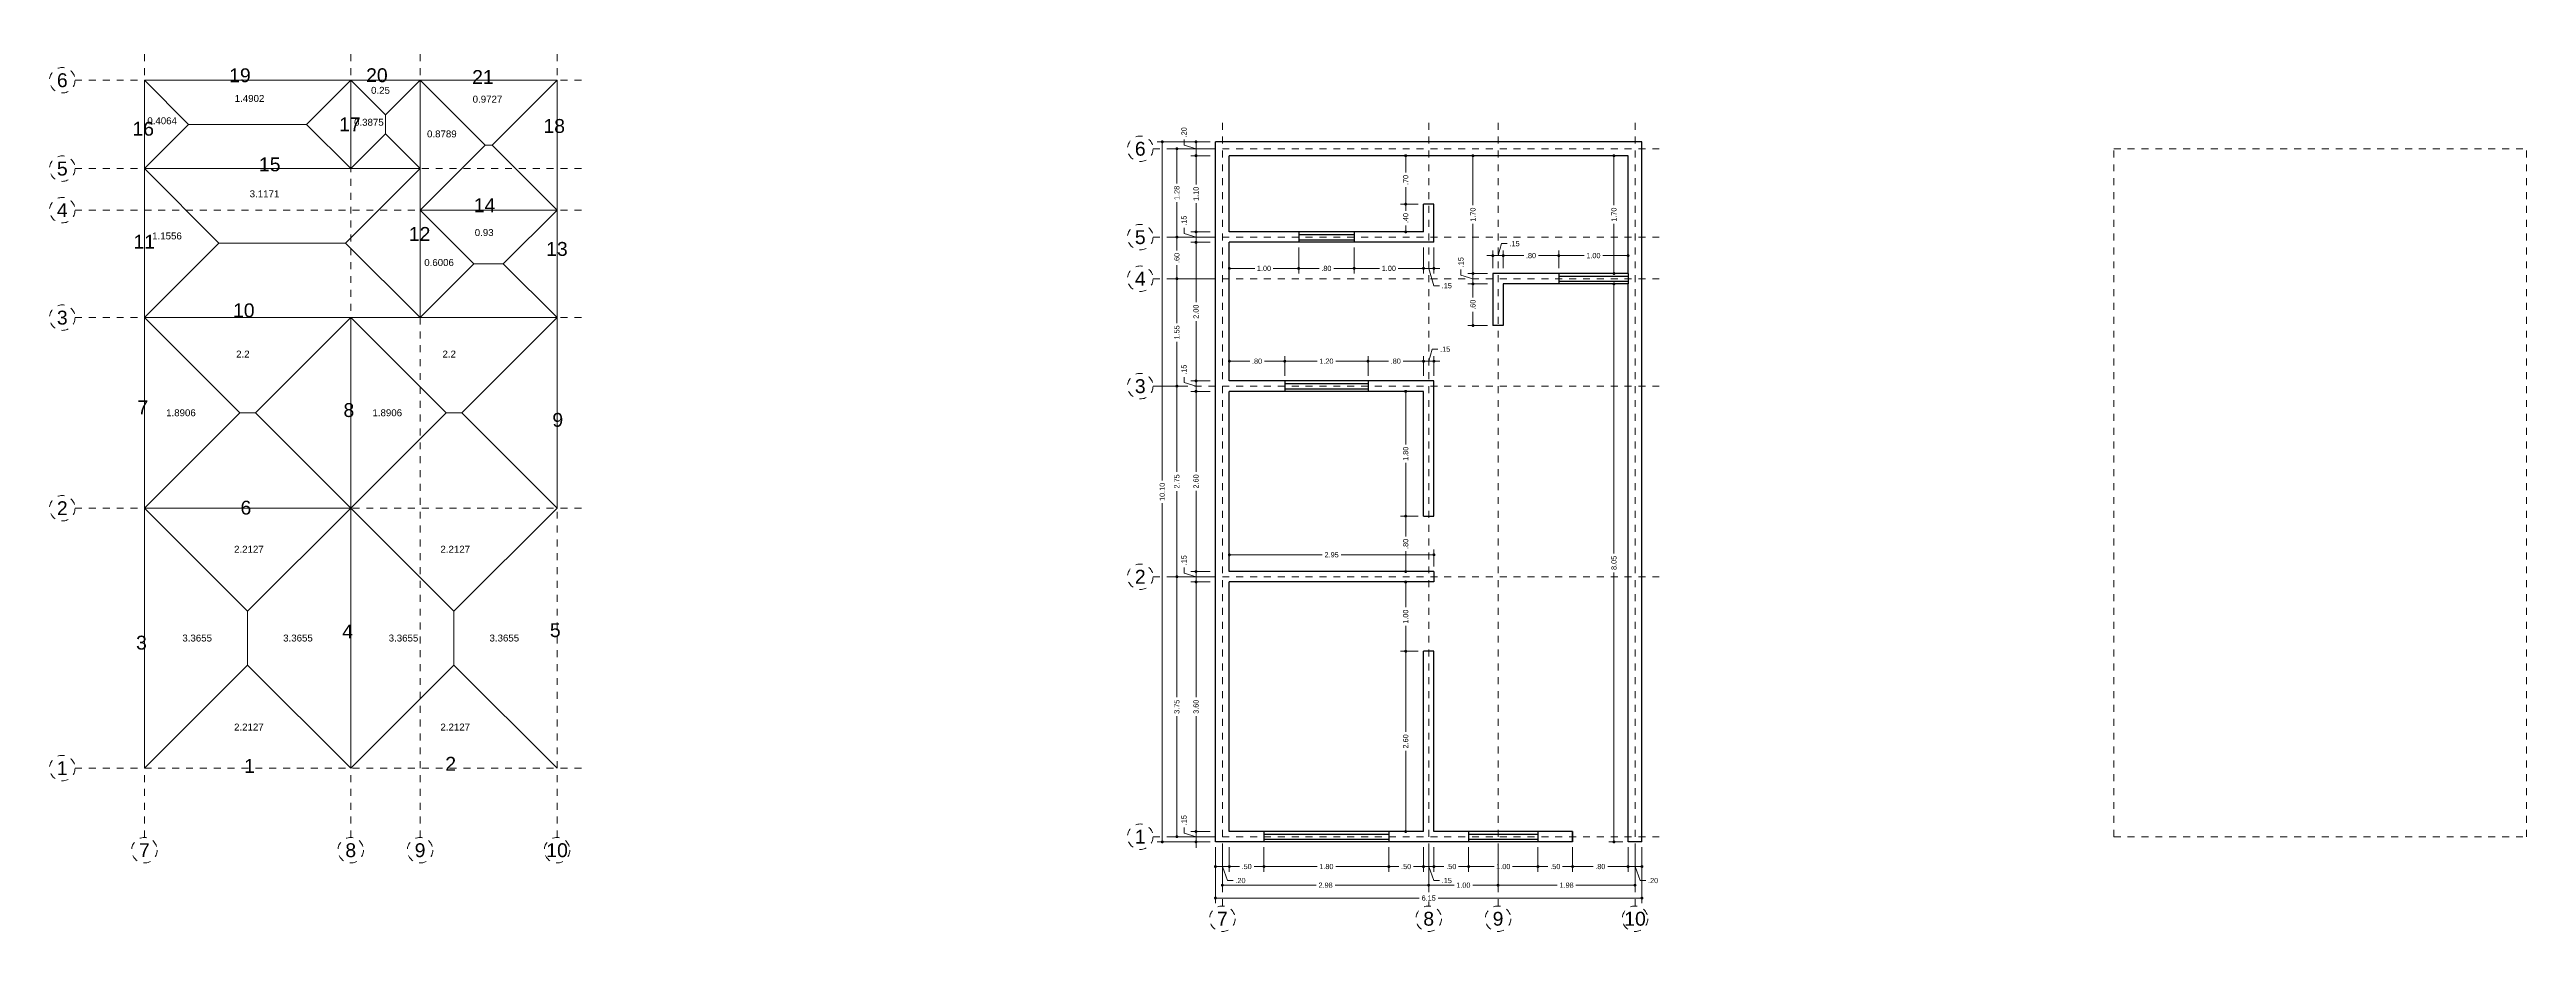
# Model space of a CAD drawing. Header units: millimetres. Extents: x 2548.4 to 2584.1, y 875 to 887.8.
import ezdxf
from ezdxf.enums import TextEntityAlignment as Align

# ---------------------------------------------------------------- set-up
doc = ezdxf.new("R2010")
doc.units = ezdxf.units.MM
doc.header["$LTSCALE"] = 0.001
doc.linetypes.add('CENTER2', pattern=[28.575, 19.05, -3.175, 3.175, -3.175])
for name, color, linetype, lineweight in [('Cotas', 7, 'Continuous', 18), ('Ejes', 160, 'CENTER2', 5), ('Muros', 7, 'Continuous', 30), ('Ventanas', 10, 'Continuous', 25)]:
    doc.layers.add(name, color=color, linetype=linetype, lineweight=lineweight)
doc.styles.get("Standard").update_dxf_attribs({"font": 'arial.ttf'})
doc.dimstyles.new('1-50', dxfattribs={"dimscale": 50, "dimtxt": 0.0015, "dimasz": 0.00085, "dimexe": 0.0015, "dimexo": 0.0015, "dimgap": 0.0008, "dimtad": 0, "dimzin": 4, "dimdsep": 46, "dimtxsty": 'Standard', "dimblk": 'DOT', "dimcen": 0.09, "dimclrd": 256, "dimclre": 256, "dimclrt": 256, "dimadec": 0, "dimazin": 0, "dimtfac": 1, "dimtmove": 0, "dimatfit": 2, "dimfxl": 0.0015, "dimtfill": 1, "dimtolj": 1, "dimtzin": 4, "dimlwd": -1, "dimlwe": -1, "dimarcsym": 0})

msp = doc.modelspace()

# ---------------------------------------------------------------- texts
at = {"layer": 'Cotas', "char_height": 0.1}
for s, insert, attachment_point in [('0.25', (2553.058, 887.235), 1), ('0.4064', (2549.832, 886.796), 1), ('1.4902', (2551.092, 887.118), 1), ('0.9727', (2554.523, 887.107), 1), ('0.3875', (2552.813, 886.774), 1), ('0.8789', (2553.865, 886.606), 1), ('3.1171', (2551.308, 885.742), 1), ('1.1556', (2549.902, 885.134), 1), ('0.93', (2554.553, 885.183), 1), ('0.6006', (2553.825, 884.751), 1), ('2.2', (2551.113, 883.43), 1), ('2.2', (2554.088, 883.43), 1), ('1.8906', (2550.103, 882.583), 1), ('1.8906', (2553.078, 882.583), 1), ('2.2127', (2551.083, 880.614), 1), ('2.2127', (2554.058, 880.614), 1), ('3.3655', (2550.337, 879.333), 1), ('3.3655', (2552.218, 879.333), 3), ('3.3655', (2553.312, 879.333), 1), ('3.3655', (2555.193, 879.333), 3), ('2.2127', (2551.083, 877.949), 7), ('2.2127', (2554.058, 877.949), 7)]:
    msp.add_mtext_dynamic_manual_height_columns(s, width=1.07505, gutter_width=3.054, heights=[0], dxfattribs=dict(at, insert=insert, attachment_point=attachment_point))
at = {"layer": 'Ejes'}
for s, p in [('19', (2551.167, 887.402)), ('20', (2553.142, 887.403)), ('6', (2548.606, 887.331)), ('21', (2554.671, 887.377)), ('17', (2552.754, 886.695)), ('16', (2549.773, 886.631)), ('18', (2555.699, 886.671)), ('6', (2564.149, 886.342)), ('5', (2548.606, 886.056)), ('15', (2551.597, 886.117)), ('4', (2548.606, 885.456)), ('14', (2554.694, 885.527)), ('11', (2549.788, 885.001)), ('12', (2553.758, 885.113)), ('13', (2555.738, 884.897)), ('3', (2548.606, 883.906)), ('10', (2551.223, 884.011)), ('7', (2549.768, 882.612)), ('8', (2552.738, 882.572)), ('9', (2555.75, 882.431)), ('2', (2548.606, 881.156)), ('6', (2551.253, 881.164)), ('3 ', (2549.786, 879.217)), ('4', (2552.72, 879.377)), ('5', (2555.714, 879.397)), ('1', (2548.606, 877.406)), ('1', (2551.306, 877.438)), ('2', (2554.206, 877.469)), ('1', (2564.149, 876.417)), ('7', (2549.79, 876.222)), ('8', (2552.765, 876.222)), ('9', (2553.765, 876.222)), ('10', (2555.74, 876.222)), ('7', (2565.333, 875.233)), ('8', (2568.308, 875.233)), ('10', (2571.283, 875.233))]:
    msp.add_text(s, height=0.2, dxfattribs=at).set_placement(p, align=Align.MIDDLE_CENTER)

# ---------------------------------------------------------------- blocks, each defined once
blk = doc.blocks.new('_DOT')
at = {"color": 0, "linetype": 'ByBlock'}
blk.add_line((-0.5, 0), (-1, 0), dxfattribs=at)
at = {"color": 0, "linetype": 'ByBlock', "const_width": 0.5}
blk.add_lwpolyline([(-0.25, 0, 1), (0.25, 0, 1)], format="xyb", close=True, dxfattribs=at)
blk = doc.blocks.new('*D3')
at = {"layer": 'Cotas', "transparency": 16777216}
for p, q in [((2565.158, 880.167), (2564.602, 880.167)), ((2564.677, 880.125), (2564.677, 878.43)), ((2564.677, 876.46), (2564.677, 878.155)), ((2565.158, 876.417), (2564.602, 876.417))]:
    blk.add_line(p, q, dxfattribs=at)
at = {"layer": 'Defpoints', "color": 0, "transparency": 16777216}
for p in [(2564.677, 880.167), (2565.233, 880.167), (2565.233, 876.417)]:
    blk.add_point(p, dxfattribs=at)
at = {"layer": 'Cotas', "transparency": 16777216, "xscale": 0.0425, "yscale": 0.0425, "zscale": 0.0425}
for p, rotation in [((2564.677, 880.167), 90), ((2564.677, 876.417), 270)]:
    blk.add_blockref('_DOT', p, dxfattribs=dict(at, rotation=rotation))
at = {"layer": 'Cotas', "transparency": 16777216, "insert": (2564.677, 878.292), "char_height": 0.075, "attachment_point": 5, "rotation": 90, "bg_fill": 3, "box_fill_scale": 1.1, "bg_fill_color": 256, "bg_fill_true_color": 13158600, "bg_fill_transparency": 0}
blk.add_mtext('\\A1;3.75', dxfattribs=at)
blk = doc.blocks.new('*D4')
at = {"layer": 'Cotas', "transparency": 16777216}
for p, q in [((2564.408, 882.917), (2564.752, 882.917)), ((2564.677, 882.875), (2564.677, 881.681)), ((2564.677, 880.21), (2564.677, 881.404)), ((2565.158, 880.167), (2564.602, 880.167))]:
    blk.add_line(p, q, dxfattribs=at)
at = {"layer": 'Defpoints', "color": 0, "transparency": 16777216}
for p in [(2564.333, 882.917), (2564.677, 882.917), (2565.233, 880.167)]:
    blk.add_point(p, dxfattribs=at)
at = {"layer": 'Cotas', "transparency": 16777216, "xscale": 0.0425, "yscale": 0.0425, "zscale": 0.0425}
for p, rotation in [((2564.677, 882.917), 90), ((2564.677, 880.167), 270)]:
    blk.add_blockref('_DOT', p, dxfattribs=dict(at, rotation=rotation))
at = {"layer": 'Cotas', "transparency": 16777216, "insert": (2564.677, 881.542), "char_height": 0.075, "attachment_point": 5, "rotation": 90, "bg_fill": 3, "box_fill_scale": 1.1, "bg_fill_color": 256, "bg_fill_true_color": 13158600, "bg_fill_transparency": 0}
blk.add_mtext('\\A1;2.75', dxfattribs=at)
blk = doc.blocks.new('*D5')
at = {"layer": 'Cotas', "transparency": 16777216}
for p, q in [((2565.158, 884.467), (2564.602, 884.467)), ((2564.677, 884.425), (2564.677, 883.827)), ((2564.677, 882.96), (2564.677, 883.558)), ((2564.408, 882.917), (2564.752, 882.917))]:
    blk.add_line(p, q, dxfattribs=at)
at = {"layer": 'Defpoints', "color": 0, "transparency": 16777216}
for p in [(2564.677, 884.467), (2565.233, 884.467), (2564.333, 882.917)]:
    blk.add_point(p, dxfattribs=at)
at = {"layer": 'Cotas', "transparency": 16777216, "xscale": 0.0425, "yscale": 0.0425, "zscale": 0.0425}
for p, rotation in [((2564.677, 884.467), 90), ((2564.677, 882.917), 270)]:
    blk.add_blockref('_DOT', p, dxfattribs=dict(at, rotation=rotation))
at = {"layer": 'Cotas', "transparency": 16777216, "insert": (2564.677, 883.692), "char_height": 0.075, "attachment_point": 5, "rotation": 90, "bg_fill": 3, "box_fill_scale": 1.1, "bg_fill_color": 256, "bg_fill_true_color": 13158600, "bg_fill_transparency": 0}
blk.add_mtext('\\A1;1.55', dxfattribs=at)
blk = doc.blocks.new('*D6')
at = {"layer": 'Cotas', "transparency": 16777216}
for p, q in [((2565.158, 886.342), (2564.602, 886.342)), ((2564.677, 886.3), (2564.677, 885.839)), ((2564.677, 885.11), (2564.677, 885.571)), ((2565.158, 885.067), (2564.602, 885.067))]:
    blk.add_line(p, q, dxfattribs=at)
at = {"layer": 'Defpoints', "color": 0, "transparency": 16777216}
for p in [(2564.677, 886.342), (2565.233, 886.342), (2565.233, 885.067)]:
    blk.add_point(p, dxfattribs=at)
at = {"layer": 'Cotas', "transparency": 16777216, "xscale": 0.0425, "yscale": 0.0425, "zscale": 0.0425}
for p, rotation in [((2564.677, 886.342), 90), ((2564.677, 885.067), 270)]:
    blk.add_blockref('_DOT', p, dxfattribs=dict(at, rotation=rotation))
at = {"layer": 'Cotas', "transparency": 16777216, "insert": (2564.677, 885.705), "char_height": 0.075, "attachment_point": 5, "rotation": 90, "bg_fill": 3, "box_fill_scale": 1.1, "bg_fill_color": 256, "bg_fill_true_color": 13158600, "bg_fill_transparency": 0}
blk.add_mtext('\\A1;1.28', dxfattribs=at)
blk = doc.blocks.new('*D7')
at = {"layer": 'Cotas', "transparency": 16777216}
for p, q in [((2565.333, 876.267), (2565.333, 875.642)), ((2568.308, 876.267), (2568.308, 875.642)), ((2565.376, 875.717), (2566.683, 875.717)), ((2568.266, 875.717), (2566.959, 875.717))]:
    blk.add_line(p, q, dxfattribs=at)
at = {"layer": 'Defpoints', "color": 0, "transparency": 16777216}
for p in [(2565.333, 876.342), (2568.308, 876.342), (2568.308, 875.717)]:
    blk.add_point(p, dxfattribs=at)
at = {"layer": 'Cotas', "transparency": 16777216, "xscale": 0.0425, "yscale": 0.0425, "zscale": 0.0425, "rotation": 180}
blk.add_blockref('_DOT', (2565.333, 875.717), dxfattribs=at)
at = {"layer": 'Cotas', "transparency": 16777216, "xscale": 0.0425, "yscale": 0.0425, "zscale": 0.0425}
blk.add_blockref('_DOT', (2568.308, 875.717), dxfattribs=at)
at = {"layer": 'Cotas', "transparency": 16777216, "insert": (2566.821, 875.717), "char_height": 0.075, "attachment_point": 5, "bg_fill": 3, "box_fill_scale": 1.1, "bg_fill_color": 256, "bg_fill_true_color": 13158600, "bg_fill_transparency": 0}
blk.add_mtext('\\A1;2.98', dxfattribs=at)
blk = doc.blocks.new('*D8')
at = {"layer": 'Cotas', "transparency": 16777216}
for p, q in [((2569.308, 876.267), (2569.308, 875.642)), ((2571.283, 876.267), (2571.283, 875.642)), ((2569.351, 875.717), (2570.162, 875.717)), ((2571.241, 875.717), (2570.43, 875.717))]:
    blk.add_line(p, q, dxfattribs=at)
at = {"layer": 'Defpoints', "color": 0, "transparency": 16777216}
for p in [(2569.308, 876.342), (2571.283, 876.342), (2571.283, 875.717)]:
    blk.add_point(p, dxfattribs=at)
at = {"layer": 'Cotas', "transparency": 16777216, "xscale": 0.0425, "yscale": 0.0425, "zscale": 0.0425, "rotation": 180}
blk.add_blockref('_DOT', (2569.308, 875.717), dxfattribs=at)
at = {"layer": 'Cotas', "transparency": 16777216, "xscale": 0.0425, "yscale": 0.0425, "zscale": 0.0425}
blk.add_blockref('_DOT', (2571.283, 875.717), dxfattribs=at)
at = {"layer": 'Cotas', "transparency": 16777216, "insert": (2570.296, 875.717), "char_height": 0.075, "attachment_point": 5, "bg_fill": 3, "box_fill_scale": 1.1, "bg_fill_color": 256, "bg_fill_true_color": 13158600, "bg_fill_transparency": 0}
blk.add_mtext('\\A1;1.98', dxfattribs=at)
blk = doc.blocks.new('*D9')
at = {"layer": 'Cotas', "transparency": 16777216}
for p, q in [((2565.433, 876.267), (2565.433, 875.911)), ((2565.933, 876.267), (2565.933, 875.911)), ((2565.476, 875.986), (2565.578, 875.986)), ((2565.891, 875.986), (2565.789, 875.986))]:
    blk.add_line(p, q, dxfattribs=at)
at = {"layer": 'Defpoints', "color": 0, "transparency": 16777216}
for p in [(2565.433, 876.342), (2565.933, 876.342)]:
    blk.add_point(p, dxfattribs=at)
at = {"layer": 'Cotas', "transparency": 16777216, "xscale": 0.0425, "yscale": 0.0425, "zscale": 0.0425, "rotation": 180}
blk.add_blockref('_DOT', (2565.433, 875.986), dxfattribs=at)
at = {"layer": 'Cotas', "transparency": 16777216, "xscale": 0.0425, "yscale": 0.0425, "zscale": 0.0425}
blk.add_blockref('_DOT', (2565.933, 875.986), dxfattribs=at)
at = {"layer": 'Cotas', "transparency": 16777216, "insert": (2565.683, 875.986), "char_height": 0.075, "attachment_point": 5, "bg_fill": 3, "box_fill_scale": 1.1, "bg_fill_color": 256, "bg_fill_true_color": 13158600, "bg_fill_transparency": 0}
blk.add_mtext('\\A1;.50', dxfattribs=at)
at = {"layer": 'Defpoints', "color": 0, "transparency": 16777216}
blk.add_point((2565.933, 875.986), dxfattribs=at)
blk = doc.blocks.new('*D10')
at = {"layer": 'Cotas', "transparency": 16777216}
for p, q in [((2565.933, 876.267), (2565.933, 875.911)), ((2567.733, 876.267), (2567.733, 875.911)), ((2565.976, 875.986), (2566.7, 875.986)), ((2567.691, 875.986), (2566.967, 875.986))]:
    blk.add_line(p, q, dxfattribs=at)
at = {"layer": 'Defpoints', "color": 0, "transparency": 16777216}
for p in [(2565.933, 876.342), (2567.733, 876.342), (2567.733, 875.986)]:
    blk.add_point(p, dxfattribs=at)
at = {"layer": 'Cotas', "transparency": 16777216, "xscale": 0.0425, "yscale": 0.0425, "zscale": 0.0425, "rotation": 180}
blk.add_blockref('_DOT', (2565.933, 875.986), dxfattribs=at)
at = {"layer": 'Cotas', "transparency": 16777216, "xscale": 0.0425, "yscale": 0.0425, "zscale": 0.0425}
blk.add_blockref('_DOT', (2567.733, 875.986), dxfattribs=at)
at = {"layer": 'Cotas', "transparency": 16777216, "insert": (2566.833, 875.986), "char_height": 0.075, "attachment_point": 5, "bg_fill": 3, "box_fill_scale": 1.1, "bg_fill_color": 256, "bg_fill_true_color": 13158600, "bg_fill_transparency": 0}
blk.add_mtext('\\A1;1.80', dxfattribs=at)
blk = doc.blocks.new('*D11')
at = {"layer": 'Cotas', "transparency": 16777216}
for p, q in [((2568.383, 876.267), (2568.383, 875.911)), ((2568.883, 876.267), (2568.883, 875.911)), ((2568.426, 875.986), (2568.528, 875.986)), ((2568.841, 875.986), (2568.739, 875.986))]:
    blk.add_line(p, q, dxfattribs=at)
at = {"layer": 'Defpoints', "color": 0, "transparency": 16777216}
for p in [(2568.383, 876.342), (2568.883, 876.342)]:
    blk.add_point(p, dxfattribs=at)
at = {"layer": 'Cotas', "transparency": 16777216, "xscale": 0.0425, "yscale": 0.0425, "zscale": 0.0425, "rotation": 180}
blk.add_blockref('_DOT', (2568.383, 875.986), dxfattribs=at)
at = {"layer": 'Cotas', "transparency": 16777216, "xscale": 0.0425, "yscale": 0.0425, "zscale": 0.0425}
blk.add_blockref('_DOT', (2568.883, 875.986), dxfattribs=at)
at = {"layer": 'Cotas', "transparency": 16777216, "insert": (2568.633, 875.986), "char_height": 0.075, "attachment_point": 5, "bg_fill": 3, "box_fill_scale": 1.1, "bg_fill_color": 256, "bg_fill_true_color": 13158600, "bg_fill_transparency": 0}
blk.add_mtext('\\A1;.50', dxfattribs=at)
at = {"layer": 'Defpoints', "color": 0, "transparency": 16777216}
blk.add_point((2568.883, 875.986), dxfattribs=at)
blk = doc.blocks.new('*D12')
at = {"layer": 'Cotas', "transparency": 16777216}
for p, q in [((2568.883, 876.267), (2568.883, 875.911)), ((2569.883, 876.267), (2569.883, 875.911)), ((2568.926, 875.986), (2569.25, 875.986)), ((2569.841, 875.986), (2569.517, 875.986))]:
    blk.add_line(p, q, dxfattribs=at)
at = {"layer": 'Defpoints', "color": 0, "transparency": 16777216}
for p in [(2568.883, 876.342), (2569.883, 876.342), (2569.883, 875.986)]:
    blk.add_point(p, dxfattribs=at)
at = {"layer": 'Cotas', "transparency": 16777216, "xscale": 0.0425, "yscale": 0.0425, "zscale": 0.0425, "rotation": 180}
blk.add_blockref('_DOT', (2568.883, 875.986), dxfattribs=at)
at = {"layer": 'Cotas', "transparency": 16777216, "xscale": 0.0425, "yscale": 0.0425, "zscale": 0.0425}
blk.add_blockref('_DOT', (2569.883, 875.986), dxfattribs=at)
at = {"layer": 'Cotas', "transparency": 16777216, "insert": (2569.383, 875.986), "char_height": 0.075, "attachment_point": 5, "bg_fill": 3, "box_fill_scale": 1.1, "bg_fill_color": 256, "bg_fill_true_color": 13158600, "bg_fill_transparency": 0}
blk.add_mtext('\\A1;1.00', dxfattribs=at)
blk = doc.blocks.new('*D13')
at = {"layer": 'Cotas', "transparency": 16777216}
for p, q in [((2569.883, 876.267), (2569.883, 875.911)), ((2570.383, 876.267), (2570.383, 875.911)), ((2569.926, 875.986), (2570.028, 875.986)), ((2570.341, 875.986), (2570.239, 875.986))]:
    blk.add_line(p, q, dxfattribs=at)
at = {"layer": 'Defpoints', "color": 0, "transparency": 16777216}
for p in [(2569.883, 876.342), (2570.383, 876.342)]:
    blk.add_point(p, dxfattribs=at)
at = {"layer": 'Cotas', "transparency": 16777216, "xscale": 0.0425, "yscale": 0.0425, "zscale": 0.0425, "rotation": 180}
blk.add_blockref('_DOT', (2569.883, 875.986), dxfattribs=at)
at = {"layer": 'Cotas', "transparency": 16777216, "xscale": 0.0425, "yscale": 0.0425, "zscale": 0.0425}
blk.add_blockref('_DOT', (2570.383, 875.986), dxfattribs=at)
at = {"layer": 'Cotas', "transparency": 16777216, "insert": (2570.133, 875.986), "char_height": 0.075, "attachment_point": 5, "bg_fill": 3, "box_fill_scale": 1.1, "bg_fill_color": 256, "bg_fill_true_color": 13158600, "bg_fill_transparency": 0}
blk.add_mtext('\\A1;.50', dxfattribs=at)
at = {"layer": 'Defpoints', "color": 0, "transparency": 16777216}
blk.add_point((2570.383, 875.986), dxfattribs=at)
blk = doc.blocks.new('*D14')
at = {"layer": 'Cotas', "transparency": 16777216}
for p, q in [((2570.383, 876.267), (2570.383, 875.911)), ((2571.183, 876.267), (2571.183, 875.911)), ((2570.426, 875.986), (2570.678, 875.986)), ((2571.141, 875.986), (2570.889, 875.986))]:
    blk.add_line(p, q, dxfattribs=at)
at = {"layer": 'Defpoints', "color": 0, "transparency": 16777216}
for p in [(2570.383, 876.342), (2571.183, 876.342), (2571.183, 875.986)]:
    blk.add_point(p, dxfattribs=at)
at = {"layer": 'Cotas', "transparency": 16777216, "xscale": 0.0425, "yscale": 0.0425, "zscale": 0.0425, "rotation": 180}
blk.add_blockref('_DOT', (2570.383, 875.986), dxfattribs=at)
at = {"layer": 'Cotas', "transparency": 16777216, "xscale": 0.0425, "yscale": 0.0425, "zscale": 0.0425}
blk.add_blockref('_DOT', (2571.183, 875.986), dxfattribs=at)
at = {"layer": 'Cotas', "transparency": 16777216, "insert": (2570.783, 875.986), "char_height": 0.075, "attachment_point": 5, "bg_fill": 3, "box_fill_scale": 1.1, "bg_fill_color": 256, "bg_fill_true_color": 13158600, "bg_fill_transparency": 0}
blk.add_mtext('\\A1;.80', dxfattribs=at)
blk = doc.blocks.new('*D15')
at = {"layer": 'Cotas', "transparency": 16777216}
for p, q in [((2565.158, 880.092), (2564.878, 880.092)), ((2564.953, 880.05), (2564.953, 878.43)), ((2564.953, 876.535), (2564.953, 878.155)), ((2565.158, 876.492), (2564.878, 876.492))]:
    blk.add_line(p, q, dxfattribs=at)
at = {"layer": 'Defpoints', "color": 0, "transparency": 16777216}
for p in [(2564.953, 880.092), (2565.233, 880.092), (2565.233, 876.492)]:
    blk.add_point(p, dxfattribs=at)
at = {"layer": 'Cotas', "transparency": 16777216, "xscale": 0.0425, "yscale": 0.0425, "zscale": 0.0425}
for p, rotation in [((2564.953, 880.092), 90), ((2564.953, 876.492), 270)]:
    blk.add_blockref('_DOT', p, dxfattribs=dict(at, rotation=rotation))
at = {"layer": 'Cotas', "transparency": 16777216, "insert": (2564.953, 878.292), "char_height": 0.075, "attachment_point": 5, "rotation": 90, "bg_fill": 3, "box_fill_scale": 1.1, "bg_fill_color": 256, "bg_fill_true_color": 13158600, "bg_fill_transparency": 0}
blk.add_mtext('\\A1;3.60', dxfattribs=at)
blk = doc.blocks.new('*D16')
at = {"layer": 'Cotas', "transparency": 16777216}
for p, q in [((2565.158, 882.842), (2564.878, 882.842)), ((2564.953, 882.8), (2564.953, 881.68)), ((2564.953, 880.285), (2564.953, 881.405)), ((2565.158, 880.242), (2564.878, 880.242))]:
    blk.add_line(p, q, dxfattribs=at)
at = {"layer": 'Defpoints', "color": 0, "transparency": 16777216}
for p in [(2564.953, 882.842), (2565.233, 882.842), (2565.233, 880.242)]:
    blk.add_point(p, dxfattribs=at)
at = {"layer": 'Cotas', "transparency": 16777216, "xscale": 0.0425, "yscale": 0.0425, "zscale": 0.0425}
for p, rotation in [((2564.953, 882.842), 90), ((2564.953, 880.242), 270)]:
    blk.add_blockref('_DOT', p, dxfattribs=dict(at, rotation=rotation))
at = {"layer": 'Cotas', "transparency": 16777216, "insert": (2564.953, 881.542), "char_height": 0.075, "attachment_point": 5, "rotation": 90, "bg_fill": 3, "box_fill_scale": 1.1, "bg_fill_color": 256, "bg_fill_true_color": 13158600, "bg_fill_transparency": 0}
blk.add_mtext('\\A1;2.60', dxfattribs=at)
blk = doc.blocks.new('*D17')
at = {"layer": 'Cotas', "transparency": 16777216}
for p, q in [((2565.158, 884.992), (2564.878, 884.992)), ((2564.953, 884.95), (2564.953, 884.13)), ((2564.953, 883.035), (2564.953, 883.855)), ((2565.158, 882.992), (2564.878, 882.992))]:
    blk.add_line(p, q, dxfattribs=at)
at = {"layer": 'Defpoints', "color": 0, "transparency": 16777216}
for p in [(2564.953, 884.992), (2565.233, 884.992), (2565.233, 882.992)]:
    blk.add_point(p, dxfattribs=at)
at = {"layer": 'Cotas', "transparency": 16777216, "xscale": 0.0425, "yscale": 0.0425, "zscale": 0.0425}
for p, rotation in [((2564.953, 884.992), 90), ((2564.953, 882.992), 270)]:
    blk.add_blockref('_DOT', p, dxfattribs=dict(at, rotation=rotation))
at = {"layer": 'Cotas', "transparency": 16777216, "insert": (2564.953, 883.992), "char_height": 0.075, "attachment_point": 5, "rotation": 90, "bg_fill": 3, "box_fill_scale": 1.1, "bg_fill_color": 256, "bg_fill_true_color": 13158600, "bg_fill_transparency": 0}
blk.add_mtext('\\A1;2.00', dxfattribs=at)
blk = doc.blocks.new('*D18')
at = {"layer": 'Cotas', "transparency": 16777216}
for p, q in [((2565.158, 886.242), (2564.878, 886.242)), ((2564.953, 886.2), (2564.953, 885.826)), ((2564.953, 885.185), (2564.953, 885.559)), ((2565.158, 885.142), (2564.878, 885.142))]:
    blk.add_line(p, q, dxfattribs=at)
at = {"layer": 'Defpoints', "color": 0, "transparency": 16777216}
for p in [(2564.953, 886.242), (2565.233, 886.242), (2565.233, 885.142)]:
    blk.add_point(p, dxfattribs=at)
at = {"layer": 'Cotas', "transparency": 16777216, "xscale": 0.0425, "yscale": 0.0425, "zscale": 0.0425}
for p, rotation in [((2564.953, 886.242), 90), ((2564.953, 885.142), 270)]:
    blk.add_blockref('_DOT', p, dxfattribs=dict(at, rotation=rotation))
at = {"layer": 'Cotas', "transparency": 16777216, "insert": (2564.953, 885.692), "char_height": 0.075, "attachment_point": 5, "rotation": 90, "bg_fill": 3, "box_fill_scale": 1.1, "bg_fill_color": 256, "bg_fill_true_color": 13158600, "bg_fill_transparency": 0}
blk.add_mtext('\\A1;1.10', dxfattribs=at)
blk = doc.blocks.new('*D19')
at = {"layer": 'Cotas', "transparency": 16777216}
for p, q in [((2568.158, 879.092), (2567.901, 879.092)), ((2567.976, 879.05), (2567.976, 877.93)), ((2567.976, 876.535), (2567.976, 877.655)), ((2568.158, 876.492), (2567.901, 876.492))]:
    blk.add_line(p, q, dxfattribs=at)
at = {"layer": 'Defpoints', "color": 0, "transparency": 16777216}
for p in [(2567.976, 879.092), (2568.233, 879.092), (2568.233, 876.492)]:
    blk.add_point(p, dxfattribs=at)
at = {"layer": 'Cotas', "transparency": 16777216, "xscale": 0.0425, "yscale": 0.0425, "zscale": 0.0425}
for p, rotation in [((2567.976, 879.092), 90), ((2567.976, 876.492), 270)]:
    blk.add_blockref('_DOT', p, dxfattribs=dict(at, rotation=rotation))
at = {"layer": 'Cotas', "transparency": 16777216, "insert": (2567.976, 877.792), "char_height": 0.075, "attachment_point": 5, "rotation": 90, "bg_fill": 3, "box_fill_scale": 1.1, "bg_fill_color": 256, "bg_fill_true_color": 13158600, "bg_fill_transparency": 0}
blk.add_mtext('\\A1;2.60', dxfattribs=at)
blk = doc.blocks.new('*D20')
at = {"layer": 'Cotas', "transparency": 16777216}
for p, q in [((2567.915, 880.092), (2567.901, 880.092)), ((2567.976, 880.05), (2567.976, 879.726)), ((2567.976, 879.135), (2567.976, 879.459)), ((2568.158, 879.092), (2567.901, 879.092))]:
    blk.add_line(p, q, dxfattribs=at)
at = {"layer": 'Defpoints', "color": 0, "transparency": 16777216}
for p in [(2567.976, 880.092), (2567.99, 880.092), (2568.233, 879.092)]:
    blk.add_point(p, dxfattribs=at)
at = {"layer": 'Cotas', "transparency": 16777216, "xscale": 0.0425, "yscale": 0.0425, "zscale": 0.0425}
for p, rotation in [((2567.976, 880.092), 90), ((2567.976, 879.092), 270)]:
    blk.add_blockref('_DOT', p, dxfattribs=dict(at, rotation=rotation))
at = {"layer": 'Cotas', "transparency": 16777216, "insert": (2567.976, 879.592), "char_height": 0.075, "attachment_point": 5, "rotation": 90, "bg_fill": 3, "box_fill_scale": 1.1, "bg_fill_color": 256, "bg_fill_true_color": 13158600, "bg_fill_transparency": 0}
blk.add_mtext('\\A1;1.00', dxfattribs=at)
blk = doc.blocks.new('*D21')
at = {"layer": 'Cotas', "transparency": 16777216}
for p, q in [((2568.158, 881.042), (2567.901, 881.042)), ((2567.976, 881), (2567.976, 880.748)), ((2567.976, 880.285), (2567.976, 880.537)), ((2567.954, 880.242), (2567.901, 880.242))]:
    blk.add_line(p, q, dxfattribs=at)
at = {"layer": 'Defpoints', "color": 0, "transparency": 16777216}
for p in [(2567.976, 881.042), (2568.233, 881.042), (2568.029, 880.242)]:
    blk.add_point(p, dxfattribs=at)
at = {"layer": 'Cotas', "transparency": 16777216, "xscale": 0.0425, "yscale": 0.0425, "zscale": 0.0425}
for p, rotation in [((2567.976, 881.042), 90), ((2567.976, 880.242), 270)]:
    blk.add_blockref('_DOT', p, dxfattribs=dict(at, rotation=rotation))
at = {"layer": 'Cotas', "transparency": 16777216, "insert": (2567.976, 880.642), "char_height": 0.075, "attachment_point": 5, "rotation": 90, "bg_fill": 3, "box_fill_scale": 1.1, "bg_fill_color": 256, "bg_fill_true_color": 13158600, "bg_fill_transparency": 0}
blk.add_mtext('\\A1;.80', dxfattribs=at)
blk = doc.blocks.new('*D22')
at = {"layer": 'Cotas', "transparency": 16777216}
for p, q in [((2568.158, 882.842), (2567.901, 882.842)), ((2567.976, 882.8), (2567.976, 882.076)), ((2567.976, 881.085), (2567.976, 881.809)), ((2568.158, 881.042), (2567.901, 881.042))]:
    blk.add_line(p, q, dxfattribs=at)
at = {"layer": 'Defpoints', "color": 0, "transparency": 16777216}
for p in [(2567.976, 882.842), (2568.233, 882.842), (2568.233, 881.042)]:
    blk.add_point(p, dxfattribs=at)
at = {"layer": 'Cotas', "transparency": 16777216, "xscale": 0.0425, "yscale": 0.0425, "zscale": 0.0425}
for p, rotation in [((2567.976, 882.842), 90), ((2567.976, 881.042), 270)]:
    blk.add_blockref('_DOT', p, dxfattribs=dict(at, rotation=rotation))
at = {"layer": 'Cotas', "transparency": 16777216, "insert": (2567.976, 881.942), "char_height": 0.075, "attachment_point": 5, "rotation": 90, "bg_fill": 3, "box_fill_scale": 1.1, "bg_fill_color": 256, "bg_fill_true_color": 13158600, "bg_fill_transparency": 0}
blk.add_mtext('\\A1;1.80', dxfattribs=at)
blk = doc.blocks.new('*D23')
at = {"layer": 'Cotas', "transparency": 16777216}
for p, q in [((2568.158, 885.542), (2567.901, 885.542)), ((2567.976, 885.5), (2567.976, 885.448)), ((2567.979, 885.142), (2567.901, 885.142)), ((2567.976, 885.185), (2567.976, 885.237))]:
    blk.add_line(p, q, dxfattribs=at)
at = {"layer": 'Defpoints', "color": 0, "transparency": 16777216}
blk.add_point((2568.233, 885.542), dxfattribs=at)
at = {"layer": 'Cotas', "transparency": 16777216, "xscale": 0.0425, "yscale": 0.0425, "zscale": 0.0425}
for p, rotation in [((2567.976, 885.542), 90), ((2567.976, 885.142), 270)]:
    blk.add_blockref('_DOT', p, dxfattribs=dict(at, rotation=rotation))
at = {"layer": 'Cotas', "transparency": 16777216, "insert": (2567.976, 885.342), "char_height": 0.075, "attachment_point": 5, "rotation": 90, "bg_fill": 3, "box_fill_scale": 1.1, "bg_fill_color": 256, "bg_fill_true_color": 13158600, "bg_fill_transparency": 0}
blk.add_mtext('\\A1;.40', dxfattribs=at)
at = {"layer": 'Defpoints', "color": 0, "transparency": 16777216}
for p in [(2567.976, 885.542), (2568.054, 885.142)]:
    blk.add_point(p, dxfattribs=at)
blk = doc.blocks.new('*D24')
at = {"layer": 'Cotas', "transparency": 16777216}
for p, q in [((2568.233, 886.242), (2567.901, 886.242)), ((2567.976, 886.2), (2567.976, 885.998)), ((2567.976, 885.585), (2567.976, 885.787)), ((2568.158, 885.542), (2567.901, 885.542))]:
    blk.add_line(p, q, dxfattribs=at)
at = {"layer": 'Defpoints', "color": 0, "transparency": 16777216}
for p in [(2567.976, 886.242), (2568.308, 886.242), (2568.233, 885.542)]:
    blk.add_point(p, dxfattribs=at)
at = {"layer": 'Cotas', "transparency": 16777216, "xscale": 0.0425, "yscale": 0.0425, "zscale": 0.0425}
for p, rotation in [((2567.976, 886.242), 90), ((2567.976, 885.542), 270)]:
    blk.add_blockref('_DOT', p, dxfattribs=dict(at, rotation=rotation))
at = {"layer": 'Cotas', "transparency": 16777216, "insert": (2567.976, 885.892), "char_height": 0.075, "attachment_point": 5, "rotation": 90, "bg_fill": 3, "box_fill_scale": 1.1, "bg_fill_color": 256, "bg_fill_true_color": 13158600, "bg_fill_transparency": 0}
blk.add_mtext('\\A1;.70', dxfattribs=at)
blk = doc.blocks.new('*D25')
at = {"layer": 'Cotas', "transparency": 16777216}
for p, q in [((2569.158, 884.392), (2568.871, 884.392)), ((2568.946, 884.35), (2568.946, 884.198)), ((2568.946, 883.835), (2568.946, 883.987)), ((2569.158, 883.792), (2568.871, 883.792))]:
    blk.add_line(p, q, dxfattribs=at)
at = {"layer": 'Defpoints', "color": 0, "transparency": 16777216}
for p in [(2568.946, 884.392), (2569.233, 884.392), (2569.233, 883.792)]:
    blk.add_point(p, dxfattribs=at)
at = {"layer": 'Cotas', "transparency": 16777216, "xscale": 0.0425, "yscale": 0.0425, "zscale": 0.0425}
for p, rotation in [((2568.946, 884.392), 90), ((2568.946, 883.792), 270)]:
    blk.add_blockref('_DOT', p, dxfattribs=dict(at, rotation=rotation))
at = {"layer": 'Cotas', "transparency": 16777216, "insert": (2568.946, 884.092), "char_height": 0.075, "attachment_point": 5, "rotation": 90, "bg_fill": 3, "box_fill_scale": 1.1, "bg_fill_color": 256, "bg_fill_true_color": 13158600, "bg_fill_transparency": 0}
blk.add_mtext('\\A1;.60', dxfattribs=at)
blk = doc.blocks.new('*D26')
at = {"layer": 'Cotas', "transparency": 16777216}
for p, q in [((2568.952, 886.242), (2568.871, 886.242)), ((2568.946, 886.2), (2568.946, 885.526)), ((2568.946, 884.585), (2568.946, 885.259)), ((2569.158, 884.542), (2568.871, 884.542))]:
    blk.add_line(p, q, dxfattribs=at)
at = {"layer": 'Defpoints', "color": 0, "transparency": 16777216}
for p in [(2568.946, 886.242), (2569.027, 886.242), (2569.233, 884.542)]:
    blk.add_point(p, dxfattribs=at)
at = {"layer": 'Cotas', "transparency": 16777216, "xscale": 0.0425, "yscale": 0.0425, "zscale": 0.0425}
for p, rotation in [((2568.946, 886.242), 90), ((2568.946, 884.542), 270)]:
    blk.add_blockref('_DOT', p, dxfattribs=dict(at, rotation=rotation))
at = {"layer": 'Cotas', "transparency": 16777216, "insert": (2568.946, 885.392), "char_height": 0.075, "attachment_point": 5, "rotation": 90, "bg_fill": 3, "box_fill_scale": 1.1, "bg_fill_color": 256, "bg_fill_true_color": 13158600, "bg_fill_transparency": 0}
blk.add_mtext('\\A1;1.70', dxfattribs=at)
blk = doc.blocks.new('*D27')
at = {"layer": 'Cotas', "transparency": 16777216}
for p, q in [((2569.383, 884.617), (2569.383, 884.875)), ((2569.426, 884.8), (2569.678, 884.8)), ((2570.141, 884.8), (2569.889, 884.8)), ((2570.183, 884.617), (2570.183, 884.875))]:
    blk.add_line(p, q, dxfattribs=at)
at = {"layer": 'Defpoints', "color": 0, "transparency": 16777216}
for p in [(2570.183, 884.8), (2569.383, 884.542), (2570.183, 884.542)]:
    blk.add_point(p, dxfattribs=at)
at = {"layer": 'Cotas', "transparency": 16777216, "xscale": 0.0425, "yscale": 0.0425, "zscale": 0.0425, "rotation": 180}
blk.add_blockref('_DOT', (2569.383, 884.8), dxfattribs=at)
at = {"layer": 'Cotas', "transparency": 16777216, "xscale": 0.0425, "yscale": 0.0425, "zscale": 0.0425}
blk.add_blockref('_DOT', (2570.183, 884.8), dxfattribs=at)
at = {"layer": 'Cotas', "transparency": 16777216, "insert": (2569.783, 884.8), "char_height": 0.075, "attachment_point": 5, "bg_fill": 3, "box_fill_scale": 1.1, "bg_fill_color": 256, "bg_fill_true_color": 13158600, "bg_fill_transparency": 0}
blk.add_mtext('\\A1;.80', dxfattribs=at)
blk = doc.blocks.new('*D28')
at = {"layer": 'Cotas', "transparency": 16777216}
for p, q in [((2570.183, 884.617), (2570.183, 884.875)), ((2570.226, 884.8), (2570.55, 884.8)), ((2571.141, 884.8), (2570.817, 884.8)), ((2571.183, 884.617), (2571.183, 884.875))]:
    blk.add_line(p, q, dxfattribs=at)
at = {"layer": 'Defpoints', "color": 0, "transparency": 16777216}
for p in [(2571.183, 884.8), (2570.183, 884.542), (2571.183, 884.542)]:
    blk.add_point(p, dxfattribs=at)
at = {"layer": 'Cotas', "transparency": 16777216, "xscale": 0.0425, "yscale": 0.0425, "zscale": 0.0425, "rotation": 180}
blk.add_blockref('_DOT', (2570.183, 884.8), dxfattribs=at)
at = {"layer": 'Cotas', "transparency": 16777216, "xscale": 0.0425, "yscale": 0.0425, "zscale": 0.0425}
blk.add_blockref('_DOT', (2571.183, 884.8), dxfattribs=at)
at = {"layer": 'Cotas', "transparency": 16777216, "insert": (2570.683, 884.8), "char_height": 0.075, "attachment_point": 5, "bg_fill": 3, "box_fill_scale": 1.1, "bg_fill_color": 256, "bg_fill_true_color": 13158600, "bg_fill_transparency": 0}
blk.add_mtext('\\A1;1.00', dxfattribs=at)
blk = doc.blocks.new('*D29')
at = {"layer": 'Cotas', "transparency": 16777216}
for p, q in [((2565.433, 880.317), (2565.433, 880.559)), ((2565.476, 880.484), (2566.77, 880.484)), ((2568.341, 880.484), (2567.047, 880.484)), ((2568.383, 880.317), (2568.383, 880.559))]:
    blk.add_line(p, q, dxfattribs=at)
at = {"layer": 'Defpoints', "color": 0, "transparency": 16777216}
for p in [(2568.383, 880.484), (2565.433, 880.242), (2568.383, 880.242)]:
    blk.add_point(p, dxfattribs=at)
at = {"layer": 'Cotas', "transparency": 16777216, "xscale": 0.0425, "yscale": 0.0425, "zscale": 0.0425, "rotation": 180}
blk.add_blockref('_DOT', (2565.433, 880.484), dxfattribs=at)
at = {"layer": 'Cotas', "transparency": 16777216, "xscale": 0.0425, "yscale": 0.0425, "zscale": 0.0425}
blk.add_blockref('_DOT', (2568.383, 880.484), dxfattribs=at)
at = {"layer": 'Cotas', "transparency": 16777216, "insert": (2566.908, 880.484), "char_height": 0.075, "attachment_point": 5, "bg_fill": 3, "box_fill_scale": 1.1, "bg_fill_color": 256, "bg_fill_true_color": 13158600, "bg_fill_transparency": 0}
blk.add_mtext('\\A1;2.95', dxfattribs=at)
blk = doc.blocks.new('*D30')
at = {"layer": 'Cotas', "transparency": 16777216}
for p, q in [((2565.433, 883.067), (2565.433, 883.352)), ((2565.476, 883.277), (2565.728, 883.277)), ((2566.191, 883.277), (2565.939, 883.277)), ((2566.233, 883.067), (2566.233, 883.352))]:
    blk.add_line(p, q, dxfattribs=at)
at = {"layer": 'Defpoints', "color": 0, "transparency": 16777216}
for p in [(2566.233, 883.277), (2565.433, 882.992), (2566.233, 882.992)]:
    blk.add_point(p, dxfattribs=at)
at = {"layer": 'Cotas', "transparency": 16777216, "xscale": 0.0425, "yscale": 0.0425, "zscale": 0.0425, "rotation": 180}
blk.add_blockref('_DOT', (2565.433, 883.277), dxfattribs=at)
at = {"layer": 'Cotas', "transparency": 16777216, "xscale": 0.0425, "yscale": 0.0425, "zscale": 0.0425}
blk.add_blockref('_DOT', (2566.233, 883.277), dxfattribs=at)
at = {"layer": 'Cotas', "transparency": 16777216, "insert": (2565.833, 883.277), "char_height": 0.075, "attachment_point": 5, "bg_fill": 3, "box_fill_scale": 1.1, "bg_fill_color": 256, "bg_fill_true_color": 13158600, "bg_fill_transparency": 0}
blk.add_mtext('\\A1;.80', dxfattribs=at)
blk = doc.blocks.new('*D31')
at = {"layer": 'Cotas', "transparency": 16777216}
for p, q in [((2566.233, 883.067), (2566.233, 883.352)), ((2566.276, 883.277), (2566.7, 883.277)), ((2567.391, 883.277), (2566.967, 883.277)), ((2567.433, 883.067), (2567.433, 883.352))]:
    blk.add_line(p, q, dxfattribs=at)
at = {"layer": 'Defpoints', "color": 0, "transparency": 16777216}
for p in [(2567.433, 883.277), (2566.233, 882.992), (2567.433, 882.992)]:
    blk.add_point(p, dxfattribs=at)
at = {"layer": 'Cotas', "transparency": 16777216, "xscale": 0.0425, "yscale": 0.0425, "zscale": 0.0425, "rotation": 180}
blk.add_blockref('_DOT', (2566.233, 883.277), dxfattribs=at)
at = {"layer": 'Cotas', "transparency": 16777216, "xscale": 0.0425, "yscale": 0.0425, "zscale": 0.0425}
blk.add_blockref('_DOT', (2567.433, 883.277), dxfattribs=at)
at = {"layer": 'Cotas', "transparency": 16777216, "insert": (2566.833, 883.277), "char_height": 0.075, "attachment_point": 5, "bg_fill": 3, "box_fill_scale": 1.1, "bg_fill_color": 256, "bg_fill_true_color": 13158600, "bg_fill_transparency": 0}
blk.add_mtext('\\A1;1.20', dxfattribs=at)
blk = doc.blocks.new('*D32')
at = {"layer": 'Cotas', "transparency": 16777216}
for p, q in [((2567.433, 883.067), (2567.433, 883.352)), ((2567.476, 883.277), (2567.728, 883.277)), ((2568.191, 883.277), (2567.939, 883.277)), ((2568.233, 883.067), (2568.233, 883.352))]:
    blk.add_line(p, q, dxfattribs=at)
at = {"layer": 'Defpoints', "color": 0, "transparency": 16777216}
for p in [(2568.233, 883.277), (2567.433, 882.992), (2568.233, 882.992)]:
    blk.add_point(p, dxfattribs=at)
at = {"layer": 'Cotas', "transparency": 16777216, "xscale": 0.0425, "yscale": 0.0425, "zscale": 0.0425, "rotation": 180}
blk.add_blockref('_DOT', (2567.433, 883.277), dxfattribs=at)
at = {"layer": 'Cotas', "transparency": 16777216, "xscale": 0.0425, "yscale": 0.0425, "zscale": 0.0425}
blk.add_blockref('_DOT', (2568.233, 883.277), dxfattribs=at)
at = {"layer": 'Cotas', "transparency": 16777216, "insert": (2567.833, 883.277), "char_height": 0.075, "attachment_point": 5, "bg_fill": 3, "box_fill_scale": 1.1, "bg_fill_color": 256, "bg_fill_true_color": 13158600, "bg_fill_transparency": 0}
blk.add_mtext('\\A1;.80', dxfattribs=at)
blk = doc.blocks.new('*D33')
at = {"layer": 'Cotas', "transparency": 16777216}
for p, q in [((2565.433, 884.917), (2565.433, 884.541)), ((2566.433, 884.917), (2566.433, 884.541)), ((2565.476, 884.616), (2565.8, 884.616)), ((2566.391, 884.616), (2566.067, 884.616))]:
    blk.add_line(p, q, dxfattribs=at)
at = {"layer": 'Defpoints', "color": 0, "transparency": 16777216}
for p in [(2565.433, 884.992), (2566.433, 884.992), (2566.433, 884.616)]:
    blk.add_point(p, dxfattribs=at)
at = {"layer": 'Cotas', "transparency": 16777216, "xscale": 0.0425, "yscale": 0.0425, "zscale": 0.0425, "rotation": 180}
blk.add_blockref('_DOT', (2565.433, 884.616), dxfattribs=at)
at = {"layer": 'Cotas', "transparency": 16777216, "xscale": 0.0425, "yscale": 0.0425, "zscale": 0.0425}
blk.add_blockref('_DOT', (2566.433, 884.616), dxfattribs=at)
at = {"layer": 'Cotas', "transparency": 16777216, "insert": (2565.933, 884.616), "char_height": 0.075, "attachment_point": 5, "bg_fill": 3, "box_fill_scale": 1.1, "bg_fill_color": 256, "bg_fill_true_color": 13158600, "bg_fill_transparency": 0}
blk.add_mtext('\\A1;1.00', dxfattribs=at)
blk = doc.blocks.new('*D34')
at = {"layer": 'Cotas', "transparency": 16777216}
for p, q in [((2566.433, 884.917), (2566.433, 884.541)), ((2567.233, 884.917), (2567.233, 884.541)), ((2566.476, 884.616), (2566.728, 884.616)), ((2567.191, 884.616), (2566.939, 884.616))]:
    blk.add_line(p, q, dxfattribs=at)
at = {"layer": 'Defpoints', "color": 0, "transparency": 16777216}
for p in [(2566.433, 884.992), (2567.233, 884.992), (2567.233, 884.616)]:
    blk.add_point(p, dxfattribs=at)
at = {"layer": 'Cotas', "transparency": 16777216, "xscale": 0.0425, "yscale": 0.0425, "zscale": 0.0425, "rotation": 180}
blk.add_blockref('_DOT', (2566.433, 884.616), dxfattribs=at)
at = {"layer": 'Cotas', "transparency": 16777216, "xscale": 0.0425, "yscale": 0.0425, "zscale": 0.0425}
blk.add_blockref('_DOT', (2567.233, 884.616), dxfattribs=at)
at = {"layer": 'Cotas', "transparency": 16777216, "insert": (2566.833, 884.616), "char_height": 0.075, "attachment_point": 5, "bg_fill": 3, "box_fill_scale": 1.1, "bg_fill_color": 256, "bg_fill_true_color": 13158600, "bg_fill_transparency": 0}
blk.add_mtext('\\A1;.80', dxfattribs=at)
blk = doc.blocks.new('*D35')
at = {"layer": 'Cotas', "transparency": 16777216}
for p, q in [((2567.233, 884.917), (2567.233, 884.541)), ((2568.233, 884.917), (2568.233, 884.541)), ((2567.276, 884.616), (2567.6, 884.616)), ((2568.191, 884.616), (2567.867, 884.616))]:
    blk.add_line(p, q, dxfattribs=at)
at = {"layer": 'Defpoints', "color": 0, "transparency": 16777216}
for p in [(2567.233, 884.992), (2568.233, 884.992), (2568.233, 884.616)]:
    blk.add_point(p, dxfattribs=at)
at = {"layer": 'Cotas', "transparency": 16777216, "xscale": 0.0425, "yscale": 0.0425, "zscale": 0.0425, "rotation": 180}
blk.add_blockref('_DOT', (2567.233, 884.616), dxfattribs=at)
at = {"layer": 'Cotas', "transparency": 16777216, "xscale": 0.0425, "yscale": 0.0425, "zscale": 0.0425}
blk.add_blockref('_DOT', (2568.233, 884.616), dxfattribs=at)
at = {"layer": 'Cotas', "transparency": 16777216, "insert": (2567.733, 884.616), "char_height": 0.075, "attachment_point": 5, "bg_fill": 3, "box_fill_scale": 1.1, "bg_fill_color": 256, "bg_fill_true_color": 13158600, "bg_fill_transparency": 0}
blk.add_mtext('\\A1;1.00', dxfattribs=at)
blk = doc.blocks.new('*D37')
at = {"layer": 'Cotas', "transparency": 16777216}
for p, q in [((2564.78, 886.394), (2564.78, 886.474)), ((2565.158, 886.442), (2564.878, 886.442)), ((2564.953, 886.342), (2564.78, 886.394)), ((2565.158, 886.242), (2564.878, 886.242)), ((2564.953, 886.285), (2564.953, 886.4))]:
    blk.add_line(p, q, dxfattribs=at)
at = {"layer": 'Defpoints', "color": 0, "transparency": 16777216}
for p in [(2565.233, 886.442), (2565.233, 886.242)]:
    blk.add_point(p, dxfattribs=at)
at = {"layer": 'Cotas', "transparency": 16777216, "xscale": 0.0425, "yscale": 0.0425, "zscale": 0.0425, "rotation": 270}
blk.add_blockref('_DOT', (2564.953, 886.242), dxfattribs=at)
at = {"layer": 'Cotas', "transparency": 16777216, "insert": (2564.78, 886.58), "char_height": 0.075, "attachment_point": 5, "rotation": 90, "bg_fill": 3, "box_fill_scale": 1.1, "bg_fill_color": 256, "bg_fill_true_color": 13158600, "bg_fill_transparency": 0}
blk.add_mtext('\\A1;.20', dxfattribs=at)
at = {"layer": 'Defpoints', "color": 0, "transparency": 16777216}
blk.add_point((2564.953, 886.442), dxfattribs=at)
at = {"layer": 'Cotas', "transparency": 16777216, "xscale": 0.0425, "yscale": 0.0425, "zscale": 0.0425, "rotation": 90}
blk.add_blockref('_DOT', (2564.953, 886.442), dxfattribs=at)
blk = doc.blocks.new('*D38')
at = {"layer": 'Cotas', "transparency": 16777216}
for p, q in [((2564.78, 882.969), (2564.78, 883.049)), ((2564.953, 882.917), (2564.78, 882.969)), ((2564.953, 883.035), (2564.953, 883.077)), ((2565.158, 882.842), (2564.878, 882.842)), ((2564.953, 882.8), (2564.953, 882.757))]:
    blk.add_line(p, q, dxfattribs=at)
at = {"layer": 'Defpoints', "color": 0, "transparency": 16777216}
blk.add_point((2565.233, 882.842), dxfattribs=at)
at = {"layer": 'Cotas', "transparency": 16777216, "xscale": 0.0425, "yscale": 0.0425, "zscale": 0.0425, "rotation": 90}
blk.add_blockref('_DOT', (2564.953, 882.842), dxfattribs=at)
at = {"layer": 'Cotas', "transparency": 16777216, "insert": (2564.78, 883.155), "char_height": 0.075, "attachment_point": 5, "rotation": 90, "bg_fill": 3, "box_fill_scale": 1.1, "bg_fill_color": 256, "bg_fill_true_color": 13158600, "bg_fill_transparency": 0}
blk.add_mtext('\\A1;.15', dxfattribs=at)
at = {"layer": 'Cotas', "transparency": 16777216}
blk.add_line((2564.953, 882.842), (2564.953, 882.992), dxfattribs=at)
blk.add_line((2564.953, 882.842), (2564.953, 882.992), dxfattribs=at)
at = {"layer": 'Defpoints', "color": 0, "transparency": 16777216}
blk.add_point((2564.953, 882.992), dxfattribs=at)
blk.add_point((2564.953, 882.992), dxfattribs=at)
at = {"layer": 'Cotas', "transparency": 16777216, "xscale": 0.0425, "yscale": 0.0425, "zscale": 0.0425, "rotation": 270}
blk.add_blockref('_DOT', (2564.953, 882.992), dxfattribs=at)
blk = doc.blocks.new('*D39')
at = {"layer": 'Cotas', "transparency": 16777216}
for p, q in [((2564.78, 880.219), (2564.78, 880.299)), ((2564.953, 880.167), (2564.78, 880.219)), ((2565.158, 880.242), (2564.878, 880.242)), ((2565.158, 880.092), (2564.878, 880.092)), ((2564.953, 880.285), (2564.953, 880.327)), ((2564.953, 880.05), (2564.953, 880.007))]:
    blk.add_line(p, q, dxfattribs=at)
at = {"layer": 'Defpoints', "color": 0, "transparency": 16777216}
for p in [(2565.233, 880.242), (2565.233, 880.092)]:
    blk.add_point(p, dxfattribs=at)
at = {"layer": 'Cotas', "transparency": 16777216, "xscale": 0.0425, "yscale": 0.0425, "zscale": 0.0425, "rotation": 90}
blk.add_blockref('_DOT', (2564.953, 880.092), dxfattribs=at)
at = {"layer": 'Cotas', "transparency": 16777216, "insert": (2564.78, 880.405), "char_height": 0.075, "attachment_point": 5, "rotation": 90, "bg_fill": 3, "box_fill_scale": 1.1, "bg_fill_color": 256, "bg_fill_true_color": 13158600, "bg_fill_transparency": 0}
blk.add_mtext('\\A1;.15', dxfattribs=at)
at = {"layer": 'Cotas', "transparency": 16777216}
blk.add_line((2564.953, 880.092), (2564.953, 880.242), dxfattribs=at)
blk.add_line((2564.953, 880.092), (2564.953, 880.242), dxfattribs=at)
at = {"layer": 'Defpoints', "color": 0, "transparency": 16777216}
blk.add_point((2564.953, 880.242), dxfattribs=at)
at = {"layer": 'Cotas', "transparency": 16777216, "xscale": 0.0425, "yscale": 0.0425, "zscale": 0.0425, "rotation": 270}
blk.add_blockref('_DOT', (2564.953, 880.242), dxfattribs=at)
blk = doc.blocks.new('*D40')
at = {"layer": 'Cotas', "transparency": 16777216}
for p, q in [((2565.233, 876.267), (2565.233, 875.911)), ((2565.433, 876.267), (2565.433, 875.911)), ((2565.391, 875.986), (2565.276, 875.986)), ((2565.333, 875.986), (2565.408, 875.784)), ((2565.408, 875.784), (2565.488, 875.784))]:
    blk.add_line(p, q, dxfattribs=at)
at = {"layer": 'Defpoints', "color": 0, "transparency": 16777216}
for p in [(2565.233, 876.342), (2565.433, 876.342), (2565.233, 875.986)]:
    blk.add_point(p, dxfattribs=at)
at = {"layer": 'Cotas', "transparency": 16777216, "xscale": 0.0425, "yscale": 0.0425, "zscale": 0.0425, "rotation": 180}
blk.add_blockref('_DOT', (2565.233, 875.986), dxfattribs=at)
at = {"layer": 'Cotas', "transparency": 16777216, "insert": (2565.594, 875.784), "char_height": 0.075, "attachment_point": 5, "bg_fill": 3, "box_fill_scale": 1.1, "bg_fill_color": 256, "bg_fill_true_color": 13158600, "bg_fill_transparency": 0}
blk.add_mtext('\\A1;.20', dxfattribs=at)
at = {"layer": 'Cotas', "transparency": 16777216, "xscale": 0.0425, "yscale": 0.0425, "zscale": 0.0425}
blk.add_blockref('_DOT', (2565.433, 875.986), dxfattribs=at)
blk = doc.blocks.new('*D41')
at = {"layer": 'Cotas', "transparency": 16777216}
for p, q in [((2567.733, 876.267), (2567.733, 875.911)), ((2568.233, 876.267), (2568.233, 875.911)), ((2567.776, 875.986), (2567.878, 875.986)), ((2568.191, 875.986), (2568.089, 875.986))]:
    blk.add_line(p, q, dxfattribs=at)
at = {"layer": 'Defpoints', "color": 0, "transparency": 16777216}
for p in [(2567.733, 876.342), (2568.233, 876.342)]:
    blk.add_point(p, dxfattribs=at)
at = {"layer": 'Cotas', "transparency": 16777216, "xscale": 0.0425, "yscale": 0.0425, "zscale": 0.0425, "rotation": 180}
blk.add_blockref('_DOT', (2567.733, 875.986), dxfattribs=at)
at = {"layer": 'Cotas', "transparency": 16777216, "xscale": 0.0425, "yscale": 0.0425, "zscale": 0.0425}
blk.add_blockref('_DOT', (2568.233, 875.986), dxfattribs=at)
at = {"layer": 'Cotas', "transparency": 16777216, "insert": (2567.983, 875.986), "char_height": 0.075, "attachment_point": 5, "bg_fill": 3, "box_fill_scale": 1.1, "bg_fill_color": 256, "bg_fill_true_color": 13158600, "bg_fill_transparency": 0}
blk.add_mtext('\\A1;.50', dxfattribs=at)
at = {"layer": 'Defpoints', "color": 0, "transparency": 16777216}
blk.add_point((2568.233, 875.986), dxfattribs=at)
blk = doc.blocks.new('*D42')
at = {"layer": 'Cotas', "transparency": 16777216}
for p, q in [((2568.233, 876.267), (2568.233, 875.911)), ((2568.383, 876.267), (2568.383, 875.911)), ((2568.191, 875.986), (2568.148, 875.986)), ((2568.308, 875.986), (2568.383, 875.784)), ((2568.383, 875.784), (2568.463, 875.784)), ((2568.426, 875.986), (2568.468, 875.986))]:
    blk.add_line(p, q, dxfattribs=at)
at = {"layer": 'Defpoints', "color": 0, "transparency": 16777216}
for p in [(2568.233, 876.342), (2568.383, 876.342)]:
    blk.add_point(p, dxfattribs=at)
at = {"layer": 'Cotas', "transparency": 16777216, "xscale": 0.0425, "yscale": 0.0425, "zscale": 0.0425}
blk.add_blockref('_DOT', (2568.233, 875.986), dxfattribs=at)
at = {"layer": 'Cotas', "transparency": 16777216, "insert": (2568.569, 875.784), "char_height": 0.075, "attachment_point": 5, "bg_fill": 3, "box_fill_scale": 1.1, "bg_fill_color": 256, "bg_fill_true_color": 13158600, "bg_fill_transparency": 0}
blk.add_mtext('\\A1;.15', dxfattribs=at)
at = {"layer": 'Cotas', "transparency": 16777216}
blk.add_line((2568.233, 875.986), (2568.383, 875.986), dxfattribs=at)
blk.add_line((2568.233, 875.986), (2568.383, 875.986), dxfattribs=at)
at = {"layer": 'Defpoints', "color": 0, "transparency": 16777216}
blk.add_point((2568.383, 875.986), dxfattribs=at)
at = {"layer": 'Cotas', "transparency": 16777216, "xscale": 0.0425, "yscale": 0.0425, "zscale": 0.0425, "rotation": 180}
blk.add_blockref('_DOT', (2568.383, 875.986), dxfattribs=at)
blk = doc.blocks.new('*D43')
at = {"layer": 'Cotas', "transparency": 16777216}
for p, q in [((2571.183, 876.267), (2571.183, 875.911)), ((2571.383, 876.267), (2571.383, 875.911)), ((2571.226, 875.986), (2571.341, 875.986)), ((2571.283, 875.986), (2571.358, 875.784)), ((2571.358, 875.784), (2571.438, 875.784))]:
    blk.add_line(p, q, dxfattribs=at)
at = {"layer": 'Defpoints', "color": 0, "transparency": 16777216}
for p in [(2571.183, 876.342), (2571.383, 876.342)]:
    blk.add_point(p, dxfattribs=at)
at = {"layer": 'Cotas', "transparency": 16777216, "xscale": 0.0425, "yscale": 0.0425, "zscale": 0.0425, "rotation": 180}
blk.add_blockref('_DOT', (2571.183, 875.986), dxfattribs=at)
at = {"layer": 'Cotas', "transparency": 16777216, "insert": (2571.544, 875.784), "char_height": 0.075, "attachment_point": 5, "bg_fill": 3, "box_fill_scale": 1.1, "bg_fill_color": 256, "bg_fill_true_color": 13158600, "bg_fill_transparency": 0}
blk.add_mtext('\\A1;.20', dxfattribs=at)
at = {"layer": 'Defpoints', "color": 0, "transparency": 16777216}
blk.add_point((2571.383, 875.986), dxfattribs=at)
at = {"layer": 'Cotas', "transparency": 16777216, "xscale": 0.0425, "yscale": 0.0425, "zscale": 0.0425}
blk.add_blockref('_DOT', (2571.383, 875.986), dxfattribs=at)
blk = doc.blocks.new('*D44')
at = {"layer": 'Cotas', "transparency": 16777216}
for p, q in [((2564.78, 876.469), (2564.78, 876.549)), ((2564.953, 876.417), (2564.78, 876.469)), ((2565.158, 876.492), (2564.878, 876.492)), ((2564.953, 876.535), (2564.953, 876.577)), ((2565.158, 876.342), (2564.878, 876.342)), ((2564.953, 876.3), (2564.953, 876.257))]:
    blk.add_line(p, q, dxfattribs=at)
at = {"layer": 'Defpoints', "color": 0, "transparency": 16777216}
for p in [(2565.233, 876.492), (2564.953, 876.342), (2565.233, 876.342)]:
    blk.add_point(p, dxfattribs=at)
at = {"layer": 'Cotas', "transparency": 16777216, "xscale": 0.0425, "yscale": 0.0425, "zscale": 0.0425, "rotation": 90}
blk.add_blockref('_DOT', (2564.953, 876.342), dxfattribs=at)
at = {"layer": 'Cotas', "transparency": 16777216, "insert": (2564.78, 876.655), "char_height": 0.075, "attachment_point": 5, "rotation": 90, "bg_fill": 3, "box_fill_scale": 1.1, "bg_fill_color": 256, "bg_fill_true_color": 13158600, "bg_fill_transparency": 0}
blk.add_mtext('\\A1;.15', dxfattribs=at)
at = {"layer": 'Cotas', "transparency": 16777216}
blk.add_line((2564.953, 876.492), (2564.953, 876.342), dxfattribs=at)
blk.add_line((2564.953, 876.492), (2564.953, 876.342), dxfattribs=at)
at = {"layer": 'Cotas', "transparency": 16777216, "xscale": 0.0425, "yscale": 0.0425, "zscale": 0.0425, "rotation": 270}
blk.add_blockref('_DOT', (2564.953, 876.492), dxfattribs=at)
blk = doc.blocks.new('*D45')
at = {"layer": 'Cotas', "transparency": 16777216}
for p, q in [((2568.233, 884.917), (2568.233, 884.541)), ((2568.383, 884.917), (2568.383, 884.541)), ((2568.191, 884.616), (2568.148, 884.616)), ((2568.233, 884.616), (2568.383, 884.616)), ((2568.233, 884.616), (2568.383, 884.616)), ((2568.308, 884.616), (2568.383, 884.366)), ((2568.383, 884.366), (2568.463, 884.366)), ((2568.426, 884.616), (2568.468, 884.616))]:
    blk.add_line(p, q, dxfattribs=at)
at = {"layer": 'Defpoints', "color": 0, "transparency": 16777216}
for p in [(2568.233, 884.992), (2568.383, 884.992), (2568.383, 884.616)]:
    blk.add_point(p, dxfattribs=at)
at = {"layer": 'Cotas', "transparency": 16777216, "xscale": 0.0425, "yscale": 0.0425, "zscale": 0.0425}
blk.add_blockref('_DOT', (2568.233, 884.616), dxfattribs=at)
at = {"layer": 'Cotas', "transparency": 16777216, "xscale": 0.0425, "yscale": 0.0425, "zscale": 0.0425, "rotation": 180}
blk.add_blockref('_DOT', (2568.383, 884.616), dxfattribs=at)
at = {"layer": 'Cotas', "transparency": 16777216, "insert": (2568.569, 884.366), "char_height": 0.075, "attachment_point": 5, "bg_fill": 3, "box_fill_scale": 1.1, "bg_fill_color": 256, "bg_fill_true_color": 13158600, "bg_fill_transparency": 0}
blk.add_mtext('\\A1;.15', dxfattribs=at)
blk = doc.blocks.new('*D46')
at = {"layer": 'Cotas', "transparency": 16777216}
for p, q in [((2568.773, 884.519), (2568.773, 884.599)), ((2568.946, 884.467), (2568.773, 884.519)), ((2569.158, 884.542), (2568.871, 884.542)), ((2569.158, 884.392), (2568.871, 884.392)), ((2568.946, 884.585), (2568.946, 884.627)), ((2568.946, 884.35), (2568.946, 884.307))]:
    blk.add_line(p, q, dxfattribs=at)
at = {"layer": 'Defpoints', "color": 0, "transparency": 16777216}
for p in [(2568.946, 884.392), (2569.233, 884.542), (2569.233, 884.392)]:
    blk.add_point(p, dxfattribs=at)
at = {"layer": 'Cotas', "transparency": 16777216, "xscale": 0.0425, "yscale": 0.0425, "zscale": 0.0425, "rotation": 90}
blk.add_blockref('_DOT', (2568.946, 884.392), dxfattribs=at)
at = {"layer": 'Cotas', "transparency": 16777216, "insert": (2568.773, 884.705), "char_height": 0.075, "attachment_point": 5, "rotation": 90, "bg_fill": 3, "box_fill_scale": 1.1, "bg_fill_color": 256, "bg_fill_true_color": 13158600, "bg_fill_transparency": 0}
blk.add_mtext('\\A1;.15', dxfattribs=at)
at = {"layer": 'Cotas', "transparency": 16777216}
blk.add_line((2568.946, 884.542), (2568.946, 884.392), dxfattribs=at)
blk.add_line((2568.946, 884.542), (2568.946, 884.392), dxfattribs=at)
at = {"layer": 'Cotas', "transparency": 16777216, "xscale": 0.0425, "yscale": 0.0425, "zscale": 0.0425, "rotation": 270}
blk.add_blockref('_DOT', (2568.946, 884.542), dxfattribs=at)
blk = doc.blocks.new('*D47')
at = {"layer": 'Cotas', "transparency": 16777216}
for p, q in [((2569.191, 884.8), (2569.148, 884.8)), ((2569.233, 884.617), (2569.233, 884.875)), ((2569.308, 884.8), (2569.36, 884.973)), ((2569.36, 884.973), (2569.44, 884.973)), ((2569.383, 884.617), (2569.383, 884.875)), ((2569.426, 884.8), (2569.468, 884.8))]:
    blk.add_line(p, q, dxfattribs=at)
at = {"layer": 'Defpoints', "color": 0, "transparency": 16777216}
for p in [(2569.233, 884.8), (2569.233, 884.542), (2569.383, 884.542)]:
    blk.add_point(p, dxfattribs=at)
at = {"layer": 'Cotas', "transparency": 16777216, "xscale": 0.0425, "yscale": 0.0425, "zscale": 0.0425}
blk.add_blockref('_DOT', (2569.233, 884.8), dxfattribs=at)
at = {"layer": 'Cotas', "transparency": 16777216, "insert": (2569.546, 884.973), "char_height": 0.075, "attachment_point": 5, "bg_fill": 3, "box_fill_scale": 1.1, "bg_fill_color": 256, "bg_fill_true_color": 13158600, "bg_fill_transparency": 0}
blk.add_mtext('\\A1;.15', dxfattribs=at)
at = {"layer": 'Cotas', "transparency": 16777216}
blk.add_line((2569.383, 884.8), (2569.233, 884.8), dxfattribs=at)
blk.add_line((2569.383, 884.8), (2569.233, 884.8), dxfattribs=at)
at = {"layer": 'Cotas', "transparency": 16777216, "xscale": 0.0425, "yscale": 0.0425, "zscale": 0.0425, "rotation": 180}
blk.add_blockref('_DOT', (2569.383, 884.8), dxfattribs=at)
blk = doc.blocks.new('*D48')
at = {"layer": 'Cotas', "transparency": 16777216}
for p, q in [((2568.191, 883.277), (2568.148, 883.277)), ((2568.233, 883.067), (2568.233, 883.352)), ((2568.308, 883.277), (2568.36, 883.45)), ((2568.36, 883.45), (2568.44, 883.45)), ((2568.383, 883.067), (2568.383, 883.352)), ((2568.426, 883.277), (2568.468, 883.277))]:
    blk.add_line(p, q, dxfattribs=at)
at = {"layer": 'Defpoints', "color": 0, "transparency": 16777216}
for p in [(2568.233, 882.992), (2568.383, 882.992)]:
    blk.add_point(p, dxfattribs=at)
at = {"layer": 'Cotas', "transparency": 16777216, "xscale": 0.0425, "yscale": 0.0425, "zscale": 0.0425}
blk.add_blockref('_DOT', (2568.233, 883.277), dxfattribs=at)
at = {"layer": 'Cotas', "transparency": 16777216, "insert": (2568.546, 883.45), "char_height": 0.075, "attachment_point": 5, "bg_fill": 3, "box_fill_scale": 1.1, "bg_fill_color": 256, "bg_fill_true_color": 13158600, "bg_fill_transparency": 0}
blk.add_mtext('\\A1;.15', dxfattribs=at)
at = {"layer": 'Cotas', "transparency": 16777216}
blk.add_line((2568.233, 883.277), (2568.383, 883.277), dxfattribs=at)
blk.add_line((2568.233, 883.277), (2568.383, 883.277), dxfattribs=at)
at = {"layer": 'Defpoints', "color": 0, "transparency": 16777216}
blk.add_point((2568.383, 883.277), dxfattribs=at)
at = {"layer": 'Cotas', "transparency": 16777216, "xscale": 0.0425, "yscale": 0.0425, "zscale": 0.0425, "rotation": 180}
blk.add_blockref('_DOT', (2568.383, 883.277), dxfattribs=at)
blk = doc.blocks.new('*D49')
at = {"layer": 'Cotas', "transparency": 16777216}
for p, q in [((2564.78, 885.119), (2564.78, 885.199)), ((2564.953, 885.067), (2564.78, 885.119)), ((2565.158, 885.142), (2564.878, 885.142)), ((2564.953, 885.185), (2564.953, 885.227)), ((2565.158, 884.992), (2564.878, 884.992)), ((2564.953, 884.95), (2564.953, 884.907))]:
    blk.add_line(p, q, dxfattribs=at)
at = {"layer": 'Defpoints', "color": 0, "transparency": 16777216}
for p in [(2565.233, 885.142), (2564.953, 884.992), (2565.233, 884.992)]:
    blk.add_point(p, dxfattribs=at)
at = {"layer": 'Cotas', "transparency": 16777216, "xscale": 0.0425, "yscale": 0.0425, "zscale": 0.0425, "rotation": 90}
blk.add_blockref('_DOT', (2564.953, 884.992), dxfattribs=at)
at = {"layer": 'Cotas', "transparency": 16777216, "insert": (2564.78, 885.305), "char_height": 0.075, "attachment_point": 5, "rotation": 90, "bg_fill": 3, "box_fill_scale": 1.1, "bg_fill_color": 256, "bg_fill_true_color": 13158600, "bg_fill_transparency": 0}
blk.add_mtext('\\A1;.15', dxfattribs=at)
at = {"layer": 'Cotas', "transparency": 16777216}
blk.add_line((2564.953, 885.142), (2564.953, 884.992), dxfattribs=at)
blk.add_line((2564.953, 885.142), (2564.953, 884.992), dxfattribs=at)
at = {"layer": 'Cotas', "transparency": 16777216, "xscale": 0.0425, "yscale": 0.0425, "zscale": 0.0425, "rotation": 270}
blk.add_blockref('_DOT', (2564.953, 885.142), dxfattribs=at)
blk = doc.blocks.new('*D50')
at = {"layer": 'Cotas', "transparency": 16777216}
for p, q in [((2565.233, 876.267), (2565.233, 875.456)), ((2571.383, 876.267), (2571.383, 875.456)), ((2565.276, 875.531), (2568.17, 875.531)), ((2571.341, 875.531), (2568.446, 875.531))]:
    blk.add_line(p, q, dxfattribs=at)
at = {"layer": 'Defpoints', "color": 0, "transparency": 16777216}
for p in [(2565.233, 876.342), (2571.383, 876.342), (2571.383, 875.531)]:
    blk.add_point(p, dxfattribs=at)
at = {"layer": 'Cotas', "transparency": 16777216, "xscale": 0.0425, "yscale": 0.0425, "zscale": 0.0425, "rotation": 180}
blk.add_blockref('_DOT', (2565.233, 875.531), dxfattribs=at)
at = {"layer": 'Cotas', "transparency": 16777216, "xscale": 0.0425, "yscale": 0.0425, "zscale": 0.0425}
blk.add_blockref('_DOT', (2571.383, 875.531), dxfattribs=at)
at = {"layer": 'Cotas', "transparency": 16777216, "insert": (2568.308, 875.531), "char_height": 0.075, "attachment_point": 5, "bg_fill": 3, "box_fill_scale": 1.1, "bg_fill_color": 256, "bg_fill_true_color": 13158600, "bg_fill_transparency": 0}
blk.add_mtext('\\A1;6.15', dxfattribs=at)
blk = doc.blocks.new('*D51')
at = {"layer": 'Cotas', "transparency": 16777216}
for p, q in [((2565.158, 886.442), (2564.391, 886.442)), ((2564.466, 886.4), (2564.466, 881.555)), ((2564.466, 876.385), (2564.466, 881.23)), ((2565.158, 876.342), (2564.391, 876.342))]:
    blk.add_line(p, q, dxfattribs=at)
at = {"layer": 'Defpoints', "color": 0, "transparency": 16777216}
for p in [(2565.233, 886.442), (2564.466, 876.342), (2565.233, 876.342)]:
    blk.add_point(p, dxfattribs=at)
at = {"layer": 'Cotas', "transparency": 16777216, "xscale": 0.0425, "yscale": 0.0425, "zscale": 0.0425}
for p, rotation in [((2564.466, 886.442), 90), ((2564.466, 876.342), 270)]:
    blk.add_blockref('_DOT', p, dxfattribs=dict(at, rotation=rotation))
at = {"layer": 'Cotas', "transparency": 16777216, "insert": (2564.466, 881.392), "char_height": 0.075, "attachment_point": 5, "rotation": 90, "bg_fill": 3, "box_fill_scale": 1.1, "bg_fill_color": 256, "bg_fill_true_color": 13158600, "bg_fill_transparency": 0}
blk.add_mtext('\\A1;10.10', dxfattribs=at)
blk = doc.blocks.new('*D52')
at = {"layer": 'Cotas', "transparency": 16777216}
for p, q in [((2571.108, 886.242), (2570.904, 886.242)), ((2570.979, 886.2), (2570.979, 885.526)), ((2570.979, 884.585), (2570.979, 885.259)), ((2571.108, 884.542), (2570.904, 884.542))]:
    blk.add_line(p, q, dxfattribs=at)
at = {"layer": 'Defpoints', "color": 0, "transparency": 16777216}
for p in [(2571.183, 886.242), (2570.979, 884.542), (2571.183, 884.542)]:
    blk.add_point(p, dxfattribs=at)
at = {"layer": 'Cotas', "transparency": 16777216, "xscale": 0.0425, "yscale": 0.0425, "zscale": 0.0425}
for p, rotation in [((2570.979, 886.242), 90), ((2570.979, 884.542), 270)]:
    blk.add_blockref('_DOT', p, dxfattribs=dict(at, rotation=rotation))
at = {"layer": 'Cotas', "transparency": 16777216, "insert": (2570.979, 885.392), "char_height": 0.075, "attachment_point": 5, "rotation": 90, "bg_fill": 3, "box_fill_scale": 1.1, "bg_fill_color": 256, "bg_fill_true_color": 13158600, "bg_fill_transparency": 0}
blk.add_mtext('\\A1;1.70', dxfattribs=at)
blk = doc.blocks.new('*D54')
at = {"layer": 'Cotas', "transparency": 16777216}
for p, q in [((2571.108, 884.392), (2570.904, 884.392)), ((2570.979, 884.35), (2570.979, 880.505)), ((2570.979, 876.385), (2570.979, 880.23)), ((2571.108, 876.342), (2570.904, 876.342))]:
    blk.add_line(p, q, dxfattribs=at)
at = {"layer": 'Defpoints', "color": 0, "transparency": 16777216}
for p in [(2571.183, 884.392), (2570.979, 876.342), (2571.183, 876.342)]:
    blk.add_point(p, dxfattribs=at)
at = {"layer": 'Cotas', "transparency": 16777216, "xscale": 0.0425, "yscale": 0.0425, "zscale": 0.0425}
for p, rotation in [((2570.979, 884.392), 90), ((2570.979, 876.342), 270)]:
    blk.add_blockref('_DOT', p, dxfattribs=dict(at, rotation=rotation))
at = {"layer": 'Cotas', "transparency": 16777216, "insert": (2570.979, 880.367), "char_height": 0.075, "attachment_point": 5, "rotation": 90, "bg_fill": 3, "box_fill_scale": 1.1, "bg_fill_color": 256, "bg_fill_true_color": 13158600, "bg_fill_transparency": 0}
blk.add_mtext('\\A1;8.05', dxfattribs=at)
blk = doc.blocks.new('*D55')
at = {"layer": 'Cotas', "transparency": 16777216}
for p, q in [((2568.308, 876.267), (2568.308, 875.642)), ((2569.308, 876.267), (2569.308, 875.642)), ((2568.351, 875.717), (2568.675, 875.717)), ((2569.266, 875.717), (2568.942, 875.717))]:
    blk.add_line(p, q, dxfattribs=at)
at = {"layer": 'Defpoints', "color": 0, "transparency": 16777216}
for p in [(2568.308, 876.342), (2569.308, 876.342), (2568.308, 875.717)]:
    blk.add_point(p, dxfattribs=at)
at = {"layer": 'Cotas', "transparency": 16777216, "xscale": 0.0425, "yscale": 0.0425, "zscale": 0.0425, "rotation": 180}
blk.add_blockref('_DOT', (2568.308, 875.717), dxfattribs=at)
at = {"layer": 'Cotas', "transparency": 16777216, "xscale": 0.0425, "yscale": 0.0425, "zscale": 0.0425}
blk.add_blockref('_DOT', (2569.308, 875.717), dxfattribs=at)
at = {"layer": 'Cotas', "transparency": 16777216, "insert": (2568.808, 875.717), "char_height": 0.075, "attachment_point": 5, "bg_fill": 3, "box_fill_scale": 1.1, "bg_fill_color": 256, "bg_fill_true_color": 13158600, "bg_fill_transparency": 0}
blk.add_mtext('\\A1;1.00', dxfattribs=at)
blk = doc.blocks.new('*D56')
at = {"layer": 'Cotas', "transparency": 16777216}
for p, q in [((2565.158, 885.067), (2564.602, 885.067)), ((2564.677, 885.025), (2564.677, 884.873)), ((2564.677, 884.51), (2564.677, 884.662)), ((2565.158, 884.467), (2564.602, 884.467))]:
    blk.add_line(p, q, dxfattribs=at)
at = {"layer": 'Defpoints', "color": 0, "transparency": 16777216}
for p in [(2564.677, 885.067), (2565.233, 885.067), (2565.233, 884.467)]:
    blk.add_point(p, dxfattribs=at)
at = {"layer": 'Cotas', "transparency": 16777216, "xscale": 0.0425, "yscale": 0.0425, "zscale": 0.0425}
for p, rotation in [((2564.677, 885.067), 90), ((2564.677, 884.467), 270)]:
    blk.add_blockref('_DOT', p, dxfattribs=dict(at, rotation=rotation))
at = {"layer": 'Cotas', "transparency": 16777216, "insert": (2564.677, 884.767), "char_height": 0.075, "attachment_point": 5, "rotation": 90, "bg_fill": 3, "box_fill_scale": 1.1, "bg_fill_color": 256, "bg_fill_true_color": 13158600, "bg_fill_transparency": 0}
blk.add_mtext('\\A1;.60', dxfattribs=at)

# ---------------------------------------------------------------- hatches: boundary and pattern name
at = {"layer": 'Cotas'}
h = msp.add_hatch(dxfattribs=at)
h.set_pattern_fill('ANGLE', color=256)
h.set_pattern_definition([(0, (2.97, -5.715), (0, 6.985), [5.08, -1.905]), (90, (2.97, -5.715), (-6.985, 4e-16), [5.08, -1.905])])
h.paths.add_polyline_path([(2572.447, 883.505), (2572.318, 883.397), (2572.919, 882.942)])

# ---------------------------------------------------------------- linework, layer by layer
for p, q in [((2549.79, 881.156), (2551.278, 879.669)), ((2551.278, 879.669), (2552.765, 881.156)), ((2552.765, 881.156), (2554.253, 879.669)), ((2554.253, 879.669), (2555.74, 881.156)), ((2551.278, 878.894), (2551.278, 879.669)), ((2554.253, 878.894), (2554.253, 879.669)), ((2549.79, 877.406), (2551.278, 878.894)), ((2551.278, 878.894), (2552.765, 877.406)), ((2552.765, 877.406), (2554.253, 878.894)), ((2554.253, 878.894), (2555.74, 877.406))]:
    msp.add_line(p, q, dxfattribs=at)
for points in [[(2549.79, 887.331), (2550.428, 886.694), (2549.79, 886.056), (2549.79, 887.331)], [(2552.765, 887.331), (2552.128, 886.694), (2552.765, 886.056), (2552.765, 887.331)], [(2553.765, 885.456), (2554.54, 884.681), (2554.965, 884.681), (2555.74, 885.456), (2553.765, 885.456)]]:
    msp.add_lwpolyline(points, dxfattribs=at)
for points in [[(2552.765, 887.331), (2552.128, 886.694), (2550.428, 886.694), (2549.79, 887.331)], [(2553.765, 887.331), (2553.265, 886.831), (2552.765, 887.331)], [(2552.765, 887.331), (2553.265, 886.831), (2553.265, 886.556), (2552.765, 886.056)], [(2553.765, 887.331), (2554.703, 886.394), (2553.765, 885.456)], [(2553.765, 887.331), (2554.703, 886.394), (2554.803, 886.394), (2555.74, 887.331)], [(2555.74, 887.331), (2554.803, 886.394), (2555.74, 885.456)], [(2553.765, 886.056), (2553.265, 886.556), (2552.765, 886.056)], [(2549.79, 886.056), (2550.865, 884.981), (2549.79, 883.906)], [(2553.765, 886.056), (2552.69, 884.981), (2550.865, 884.981), (2549.79, 886.056)], [(2553.765, 886.056), (2552.69, 884.981), (2553.765, 883.906)], [(2553.765, 885.456), (2554.54, 884.681), (2553.765, 883.906)], [(2555.74, 885.456), (2554.965, 884.681), (2555.74, 883.906)], [(2549.79, 883.906), (2551.165, 882.531), (2549.79, 881.156)], [(2549.79, 883.906), (2551.165, 882.531), (2551.39, 882.531), (2552.765, 883.906)], [(2552.765, 883.906), (2551.39, 882.531), (2552.765, 881.156)], [(2552.765, 883.906), (2554.14, 882.531), (2552.765, 881.156)], [(2552.765, 883.906), (2554.14, 882.531), (2554.365, 882.531), (2555.74, 883.906)], [(2555.74, 883.906), (2554.365, 882.531), (2555.74, 881.156)], [(2549.79, 881.156), (2551.278, 879.669), (2551.278, 878.894), (2549.79, 877.406)], [(2549.79, 881.156), (2551.278, 879.669), (2552.765, 881.156)], [(2552.765, 881.156), (2554.253, 879.669), (2554.253, 878.894), (2552.765, 877.406)]]:
    msp.add_lwpolyline(points, close=True, dxfattribs=at)
at = {"layer": 'Ejes', "linetype": 'CENTER2'}
for p, q in [((2549.79, 876.406), (2549.79, 887.774)), ((2552.765, 876.406), (2552.765, 887.774)), ((2553.765, 876.406), (2553.765, 887.774)), ((2555.74, 876.406), (2555.74, 887.774)), ((2548.79, 887.331), (2556.182, 887.331)), ((2565.333, 875.417), (2565.333, 886.785)), ((2568.308, 875.417), (2568.308, 886.785)), ((2571.283, 875.417), (2571.283, 886.785)), ((2564.333, 886.342), (2571.725, 886.342)), ((2578.186, 876.417), (2578.186, 886.342)), ((2578.186, 886.342), (2584.136, 886.342)), ((2584.136, 876.417), (2584.136, 886.342)), ((2548.79, 886.056), (2556.182, 886.056)), ((2548.79, 885.456), (2556.182, 885.456)), ((2564.333, 885.067), (2571.725, 885.067)), ((2548.79, 883.906), (2556.182, 883.906)), ((2564.333, 882.917), (2571.725, 882.917)), ((2548.79, 881.156), (2556.182, 881.156)), ((2564.333, 880.167), (2571.725, 880.167)), ((2548.79, 877.406), (2556.182, 877.406)), ((2564.333, 876.417), (2571.725, 876.417)), ((2578.186, 876.417), (2584.136, 876.417))]:
    msp.add_line(p, q, dxfattribs=at)
at = {"layer": 'Ejes'}
for centre in [(2548.606, 887.331), (2564.149, 886.342), (2548.606, 886.056), (2548.606, 885.456), (2548.606, 883.906), (2548.606, 881.156), (2548.606, 877.406), (2564.149, 876.417), (2549.79, 876.222), (2552.765, 876.222), (2553.765, 876.222), (2555.74, 876.222), (2565.333, 875.233), (2568.308, 875.233), (2571.283, 875.233)]:
    msp.add_circle(centre, 0.184, dxfattribs=at)
at = {"layer": 'Muros'}
for p, q in [((2565.233, 876.342), (2565.233, 886.442)), ((2571.383, 886.442), (2565.233, 886.442)), ((2571.383, 876.342), (2571.383, 886.442)), ((2571.183, 886.242), (2565.433, 886.242)), ((2565.433, 885.142), (2565.433, 886.242)), ((2571.183, 884.542), (2571.183, 886.242)), ((2568.383, 885.542), (2568.233, 885.542)), ((2568.233, 885.142), (2568.233, 885.542)), ((2568.383, 884.992), (2568.383, 885.542)), ((2568.233, 885.142), (2565.433, 885.142)), ((2568.383, 884.992), (2565.433, 884.992)), ((2565.433, 882.992), (2565.433, 884.992)), ((2571.183, 884.542), (2569.233, 884.542)), ((2569.233, 884.542), (2569.233, 883.792)), ((2571.183, 884.392), (2569.383, 884.392)), ((2569.383, 884.392), (2569.383, 883.792)), ((2571.183, 876.342), (2571.183, 884.392)), ((2569.383, 883.792), (2569.233, 883.792)), ((2568.383, 882.992), (2565.433, 882.992)), ((2568.383, 881.042), (2568.383, 882.992)), ((2568.233, 882.842), (2565.433, 882.842)), ((2565.433, 880.242), (2565.433, 882.842)), ((2568.233, 881.042), (2568.233, 882.842)), ((2568.233, 881.042), (2568.383, 881.042)), ((2568.383, 880.242), (2565.433, 880.242)), ((2565.433, 876.492), (2565.433, 880.092)), ((2568.383, 880.092), (2565.433, 880.092)), ((2568.383, 880.242), (2568.383, 880.092)), ((2568.233, 876.492), (2568.233, 879.092)), ((2568.383, 879.092), (2568.233, 879.092)), ((2568.383, 876.492), (2568.383, 879.092)), ((2568.233, 876.492), (2565.433, 876.492)), ((2570.383, 876.492), (2568.383, 876.492)), ((2570.383, 876.342), (2570.383, 876.492)), ((2570.383, 876.492), (2570.383, 876.342)), ((2570.383, 876.342), (2565.233, 876.342)), ((2571.383, 876.342), (2571.183, 876.342))]:
    msp.add_line(p, q, dxfattribs=at)
at = {"layer": 'Ventanas'}
for p, q in [((2566.433, 885.142), (2566.433, 884.992)), ((2566.433, 885.105), (2567.233, 885.105)), ((2566.433, 885.03), (2567.233, 885.03)), ((2567.233, 885.142), (2567.233, 884.992)), ((2570.183, 884.542), (2570.183, 884.392)), ((2570.183, 884.505), (2571.183, 884.505)), ((2570.183, 884.43), (2571.183, 884.43)), ((2571.183, 884.542), (2571.183, 884.392)), ((2566.233, 882.992), (2566.233, 882.842)), ((2566.233, 882.955), (2567.433, 882.955)), ((2566.233, 882.88), (2567.433, 882.88)), ((2567.433, 882.992), (2567.433, 882.842)), ((2565.933, 876.492), (2565.933, 876.342)), ((2565.933, 876.455), (2567.733, 876.455)), ((2567.733, 876.492), (2567.733, 876.342)), ((2568.883, 876.492), (2568.883, 876.342)), ((2568.883, 876.455), (2569.883, 876.455)), ((2569.883, 876.492), (2569.883, 876.342)), ((2565.933, 876.38), (2567.733, 876.38)), ((2568.883, 876.38), (2569.883, 876.38))]:
    msp.add_line(p, q, dxfattribs=at)

msp.set_redraw_order([(e.dxf.handle, doc.entitydb.next_handle()) for e in msp.query("TEXT MTEXT ATTDEF DIMENSION ARC_DIMENSION")])  # texts and dimensions are drawn at this point

# ---------------------------------------------------------------- next in the draw order: dimensions: what is measured, and where the dimension line sits
at = {"layer": 'Cotas'}
for base, p1, p2, picture, middle in [((2564.676773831, 886.342426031), (2565.233364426, 885.067426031), (2565.233364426, 886.342426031), '*D6', (2564.676773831, 885.704926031)), ((2567.976, 885.542), (2568.054, 885.142), (2568.233, 885.542), '*D23', (2567.976, 885.342)), ((2568.946, 884.392), (2569.233, 883.792), (2569.233, 884.392), '*D25', (2568.946, 884.092)), ((2564.677, 880.167), (2565.233, 876.417), (2565.233, 880.167), '*D3', (2564.677, 878.292))]:
    dim = msp.add_linear_dim(base=base, p1=p1, p2=p2, angle=90, dimstyle='1-50', dxfattribs=at)
    dim.commit()
    dim.dimension.update_dxf_attribs({"geometry": picture, "text_midpoint": middle})
for base, p1, p2, picture, middle in [((2566.433, 884.616), (2565.433, 884.992), (2566.433, 884.992), '*D33', (2565.933, 884.616)), ((2566.233, 883.277), (2565.433, 882.992), (2566.233, 882.992), '*D30', (2565.833, 883.277)), ((2571.283364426, 875.717082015), (2569.308364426, 876.342426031), (2571.283364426, 876.342426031), '*D8', (2570.295864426, 875.717082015))]:
    dim = msp.add_linear_dim(base=base, p1=p1, p2=p2, dimstyle='1-50', dxfattribs=at)
    dim.commit()
    dim.dimension.update_dxf_attribs({"geometry": picture, "text_midpoint": middle})

# ---------------------------------------------------------------- next in the draw order: dimensions: what is measured, and where the dimension line sits
for base, p1, p2, picture, middle in [((2567.976, 886.242), (2568.233, 885.542), (2568.308, 886.242), '*D24', (2567.976, 885.892)), ((2568.946, 886.242), (2569.233, 884.542), (2569.027, 886.242), '*D26', (2568.946, 885.392)), ((2564.677, 882.917), (2565.233, 880.167), (2564.333, 882.917), '*D4', (2564.677, 881.542))]:
    dim = msp.add_linear_dim(base=base, p1=p1, p2=p2, angle=90, dimstyle='1-50', dxfattribs=at)
    dim.commit()
    dim.dimension.update_dxf_attribs({"geometry": picture, "text_midpoint": middle})
for base, p1, p2, picture, middle in [((2567.233, 884.616), (2566.433, 884.992), (2567.233, 884.992), '*D34', (2566.833, 884.616)), ((2567.433, 883.277), (2566.233, 882.992), (2567.433, 882.992), '*D31', (2566.833, 883.277)), ((2568.308364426, 875.717082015), (2565.333364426, 876.342426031), (2568.308364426, 876.342426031), '*D7', (2566.820864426, 875.717082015))]:
    dim = msp.add_linear_dim(base=base, p1=p1, p2=p2, dimstyle='1-50', dxfattribs=at)
    dim.commit()
    dim.dimension.update_dxf_attribs({"geometry": picture, "text_midpoint": middle})

# ---------------------------------------------------------------- next in the draw order: linework, layer by layer
at = {"layer": 'Ejes'}
msp.add_circle((2564.149, 880.167), 0.184, dxfattribs=at)

# ---------------------------------------------------------------- next in the draw order: texts
msp.add_text('2', height=0.2, dxfattribs=at).set_placement((2564.149, 880.167), align=Align.MIDDLE_CENTER)

# ---------------------------------------------------------------- next in the draw order: dimensions: what is measured, and where the dimension line sits
at = {"layer": 'Cotas'}
for base, p1, p2, picture, middle in [((2568.233, 884.616), (2567.233, 884.992), (2568.233, 884.992), '*D35', (2567.733, 884.616)), ((2570.183, 884.8), (2569.383, 884.542), (2570.183, 884.542), '*D27', (2569.783, 884.8)), ((2565.933, 875.986), (2565.433, 876.342), (2565.933, 876.342), '*D9', (2565.683, 875.986)), ((2568.883, 875.986), (2568.383, 876.342), (2568.883, 876.342), '*D11', (2568.633, 875.986))]:
    dim = msp.add_linear_dim(base=base, p1=p1, p2=p2, dimstyle='1-50', dxfattribs=at)
    dim.commit()
    dim.dimension.update_dxf_attribs({"geometry": picture, "text_midpoint": middle})
for base, p1, p2, picture, middle in [((2564.677, 884.467), (2564.333, 882.917), (2565.233, 884.467), '*D5', (2564.677, 883.692)), ((2564.953, 880.092), (2565.233, 876.492), (2565.233, 880.092), '*D15', (2564.953, 878.292))]:
    dim = msp.add_linear_dim(base=base, p1=p1, p2=p2, angle=90, dimstyle='1-50', dxfattribs=at)
    dim.commit()
    dim.dimension.update_dxf_attribs({"geometry": picture, "text_midpoint": middle})

# ---------------------------------------------------------------- next in the draw order: linework, layer by layer
at = {"layer": 'Ejes'}
msp.add_circle((2564.149, 882.917), 0.184, dxfattribs=at)

# ---------------------------------------------------------------- next in the draw order: texts
msp.add_text('3', height=0.2, dxfattribs=at).set_placement((2564.149, 882.917), align=Align.MIDDLE_CENTER)

# ---------------------------------------------------------------- next in the draw order: dimensions: what is measured, and where the dimension line sits
at = {"layer": 'Cotas'}
dim = msp.add_linear_dim(base=(2568.383, 884.616), p1=(2568.233, 884.992), p2=(2568.383, 884.992), dimstyle='1-50', override={"dimtmove": 1}, dxfattribs=at)
dim.commit()
dim.dimension.update_dxf_attribs({"geometry": '*D45', "text_midpoint": (2568.503, 884.366)})
for base, p1, p2, picture, middle in [((2571.183, 884.8), (2570.183, 884.542), (2571.183, 884.542), '*D28', (2570.683, 884.8)), ((2567.733, 875.986), (2565.933, 876.342), (2567.733, 876.342), '*D10', (2566.833, 875.986)), ((2569.883, 875.986), (2568.883, 876.342), (2569.883, 876.342), '*D12', (2569.383, 875.986))]:
    dim = msp.add_linear_dim(base=base, p1=p1, p2=p2, dimstyle='1-50', dxfattribs=at)
    dim.commit()
    dim.dimension.update_dxf_attribs({"geometry": picture, "text_midpoint": middle})
dim = msp.add_linear_dim(base=(2564.953, 882.842), p1=(2565.233, 880.242), p2=(2565.233, 882.842), angle=90, dimstyle='1-50', dxfattribs=at)
dim.commit()
dim.dimension.update_dxf_attribs({"geometry": '*D16', "text_midpoint": (2564.953, 881.542)})
dim = msp.add_linear_dim(base=(2565.233, 875.986), p1=(2565.433, 876.342), p2=(2565.233, 876.342), dimstyle='1-50', override={"dimtmove": 1}, dxfattribs=at)
dim.commit()
dim.dimension.update_dxf_attribs({"geometry": '*D40', "text_midpoint": (2565.528, 875.784), "dimtype": 160})

# ---------------------------------------------------------------- next in the draw order: dimensions: what is measured, and where the dimension line sits
for base, p1, p2, picture, middle in [((2570.979, 884.542), (2571.183, 886.242), (2571.183, 884.542), '*D52', (2570.979, 885.392)), ((2564.953, 884.992), (2565.233, 882.992), (2565.233, 884.992), '*D17', (2564.953, 883.992)), ((2567.976, 879.092), (2568.233, 876.492), (2568.233, 879.092), '*D19', (2567.976, 877.792))]:
    dim = msp.add_linear_dim(base=base, p1=p1, p2=p2, angle=90, dimstyle='1-50', dxfattribs=at)
    dim.commit()
    dim.dimension.update_dxf_attribs({"geometry": picture, "text_midpoint": middle})
for base, p1, p2, picture, middle in [((2568.946, 884.392), (2569.233, 884.542), (2569.233, 884.392), '*D46', (2568.773, 884.639)), ((2564.953, 880.242), (2565.233, 880.092), (2565.233, 880.242), '*D39', (2564.78, 880.339)), ((2564.953, 876.342), (2565.233, 876.492), (2565.233, 876.342), '*D44', (2564.78, 876.589))]:
    dim = msp.add_linear_dim(base=base, p1=p1, p2=p2, angle=90, dimstyle='1-50', override={"dimtmove": 1}, dxfattribs=at)
    dim.commit()
    dim.dimension.update_dxf_attribs({"geometry": picture, "text_midpoint": middle})
dim = msp.add_linear_dim(base=(2570.383, 875.986), p1=(2569.883, 876.342), p2=(2570.383, 876.342), dimstyle='1-50', dxfattribs=at)
dim.commit()
dim.dimension.update_dxf_attribs({"geometry": '*D13', "text_midpoint": (2570.133, 875.986)})

# ---------------------------------------------------------------- next in the draw order: dimensions: what is measured, and where the dimension line sits
for base, p1, p2, picture, middle in [((2564.953, 886.242), (2565.233, 885.142), (2565.233, 886.242), '*D18', (2564.953, 885.692)), ((2567.976, 880.092), (2568.233, 879.092), (2567.99, 880.092), '*D20', (2567.976, 879.592))]:
    dim = msp.add_linear_dim(base=base, p1=p1, p2=p2, angle=90, dimstyle='1-50', dxfattribs=at)
    dim.commit()
    dim.dimension.update_dxf_attribs({"geometry": picture, "text_midpoint": middle})
for base, p1, p2, picture, middle in [((2569.233, 884.8), (2569.383, 884.542), (2569.233, 884.542), '*D47', (2569.48, 884.973)), ((2568.233, 875.986), (2567.733, 876.342), (2568.233, 876.342), '*D41', (2567.983, 875.986))]:
    dim = msp.add_linear_dim(base=base, p1=p1, p2=p2, dimstyle='1-50', override={"dimtmove": 1}, dxfattribs=at)
    dim.commit()
    dim.dimension.update_dxf_attribs({"geometry": picture, "text_midpoint": middle})
dim = msp.add_linear_dim(base=(2564.953, 882.992), p1=(2565.233, 882.842), p2=(2564.953, 882.992), angle=90, dimstyle='1-50', override={"dimtmove": 1}, dxfattribs=at)
dim.commit()
dim.dimension.update_dxf_attribs({"geometry": '*D38', "text_midpoint": (2564.78, 883.089)})
dim = msp.add_linear_dim(base=(2571.183, 875.986), p1=(2570.383, 876.342), p2=(2571.183, 876.342), dimstyle='1-50', dxfattribs=at)
dim.commit()
dim.dimension.update_dxf_attribs({"geometry": '*D14', "text_midpoint": (2570.783, 875.986)})

# ---------------------------------------------------------------- next in the draw order: dimensions: what is measured, and where the dimension line sits
for base, p1, p2, picture, middle in [((2564.953, 886.442), (2565.233, 886.242), (2565.233, 886.442), '*D37', (2564.78, 886.514)), ((2564.953, 884.992), (2565.233, 885.142), (2565.233, 884.992), '*D49', (2564.78, 885.239))]:
    dim = msp.add_linear_dim(base=base, p1=p1, p2=p2, angle=90, dimstyle='1-50', override={"dimtmove": 1}, dxfattribs=at)
    dim.commit()
    dim.dimension.update_dxf_attribs({"geometry": picture, "text_midpoint": middle})
dim = msp.add_linear_dim(base=(2567.976, 881.042), p1=(2568.029, 880.242), p2=(2568.233, 881.042), angle=90, dimstyle='1-50', dxfattribs=at)
dim.commit()
dim.dimension.update_dxf_attribs({"geometry": '*D21', "text_midpoint": (2567.976, 880.642)})
for base, p1, p2, picture, middle in [((2568.383, 875.986), (2568.233, 876.342), (2568.383, 876.342), '*D42', (2568.503, 875.784)), ((2571.383, 875.986), (2571.183, 876.342), (2571.383, 876.342), '*D43', (2571.478, 875.784))]:
    dim = msp.add_linear_dim(base=base, p1=p1, p2=p2, dimstyle='1-50', override={"dimtmove": 1}, dxfattribs=at)
    dim.commit()
    dim.dimension.update_dxf_attribs({"geometry": picture, "text_midpoint": middle, "dimtype": 160})

# ---------------------------------------------------------------- next in the draw order: dimensions: what is measured, and where the dimension line sits
dim = msp.add_linear_dim(base=(2567.976, 882.842), p1=(2568.233, 881.042), p2=(2568.233, 882.842), angle=90, dimstyle='1-50', dxfattribs=at)
dim.commit()
dim.dimension.update_dxf_attribs({"geometry": '*D22', "text_midpoint": (2567.976, 881.942)})
for base, p1, p2, picture, middle in [((2568.383, 880.484), (2565.433, 880.242), (2568.383, 880.242), '*D29', (2566.908, 880.484)), ((2571.383, 875.531), (2565.233, 876.342), (2571.383, 876.342), '*D50', (2568.308, 875.531))]:
    dim = msp.add_linear_dim(base=base, p1=p1, p2=p2, dimstyle='1-50', dxfattribs=at)
    dim.commit()
    dim.dimension.update_dxf_attribs({"geometry": picture, "text_midpoint": middle})

# ---------------------------------------------------------------- next in the draw order: linework, layer by layer
at = {"layer": 'Ejes', "linetype": 'CENTER2'}
msp.add_line((2569.308, 875.417), (2569.308, 886.785), dxfattribs=at)
at = {"layer": 'Ejes'}
msp.add_circle((2569.308, 875.233), 0.184, dxfattribs=at)

# ---------------------------------------------------------------- next in the draw order: texts
msp.add_text('9', height=0.2, dxfattribs=at).set_placement((2569.308, 875.233), align=Align.MIDDLE_CENTER)

# ---------------------------------------------------------------- next in the draw order: dimensions: what is measured, and where the dimension line sits
at = {"layer": 'Cotas'}
dim = msp.add_linear_dim(base=(2564.466, 876.342), p1=(2565.233, 886.442), p2=(2565.233, 876.342), angle=90, dimstyle='1-50', dxfattribs=at)
dim.commit()
dim.dimension.update_dxf_attribs({"geometry": '*D51', "text_midpoint": (2564.466, 881.392)})
dim = msp.add_linear_dim(base=(2570.979, 876.342), p1=(2571.183, 884.392), p2=(2571.183, 876.342), angle=90, dimstyle='1-50', override={"dimtmove": 1}, dxfattribs=at)
dim.commit()
dim.dimension.update_dxf_attribs({"geometry": '*D54', "text_midpoint": (2570.979, 880.367)})
dim = msp.add_linear_dim(base=(2568.233, 883.277), p1=(2567.433, 882.992), p2=(2568.233, 882.992), dimstyle='1-50', dxfattribs=at)
dim.commit()
dim.dimension.update_dxf_attribs({"geometry": '*D32', "text_midpoint": (2567.833, 883.277)})

# ---------------------------------------------------------------- next in the draw order: linework, layer by layer
at = {"layer": 'Ejes', "linetype": 'CENTER2'}
msp.add_line((2564.333, 884.467), (2571.725, 884.467), dxfattribs=at)
at = {"layer": 'Ejes'}
for centre in [(2564.149, 885.067), (2564.149, 884.467)]:
    msp.add_circle(centre, 0.184, dxfattribs=at)

# ---------------------------------------------------------------- next in the draw order: texts
for s, p in [('5', (2564.149, 885.067)), ('4', (2564.149, 884.467))]:
    msp.add_text(s, height=0.2, dxfattribs=at).set_placement(p, align=Align.MIDDLE_CENTER)

# ---------------------------------------------------------------- next in the draw order: dimensions: what is measured, and where the dimension line sits
at = {"layer": 'Cotas'}
for base, p1, p2, picture, middle in [((2568.383, 883.277), (2568.233, 882.992), (2568.383, 882.992), '*D48', (2568.48, 883.45)), ((2568.308, 875.717), (2569.308, 876.342), (2568.308, 876.342), '*D55', (2568.808, 875.717))]:
    dim = msp.add_linear_dim(base=base, p1=p1, p2=p2, dimstyle='1-50', override={"dimtmove": 1}, dxfattribs=at)
    dim.commit()
    dim.dimension.update_dxf_attribs({"geometry": picture, "text_midpoint": middle})

# ---------------------------------------------------------------- next in the draw order: dimensions: what is measured, and where the dimension line sits
dim = msp.add_linear_dim(base=(2564.677, 885.067), p1=(2565.233, 884.467), p2=(2565.233, 885.067), angle=90, dimstyle='1-50', override={"dimtmove": 1}, dxfattribs=at)
dim.commit()
dim.dimension.update_dxf_attribs({"geometry": '*D56', "text_midpoint": (2564.677, 884.767)})

doc.saveas('drawing.dxf')
